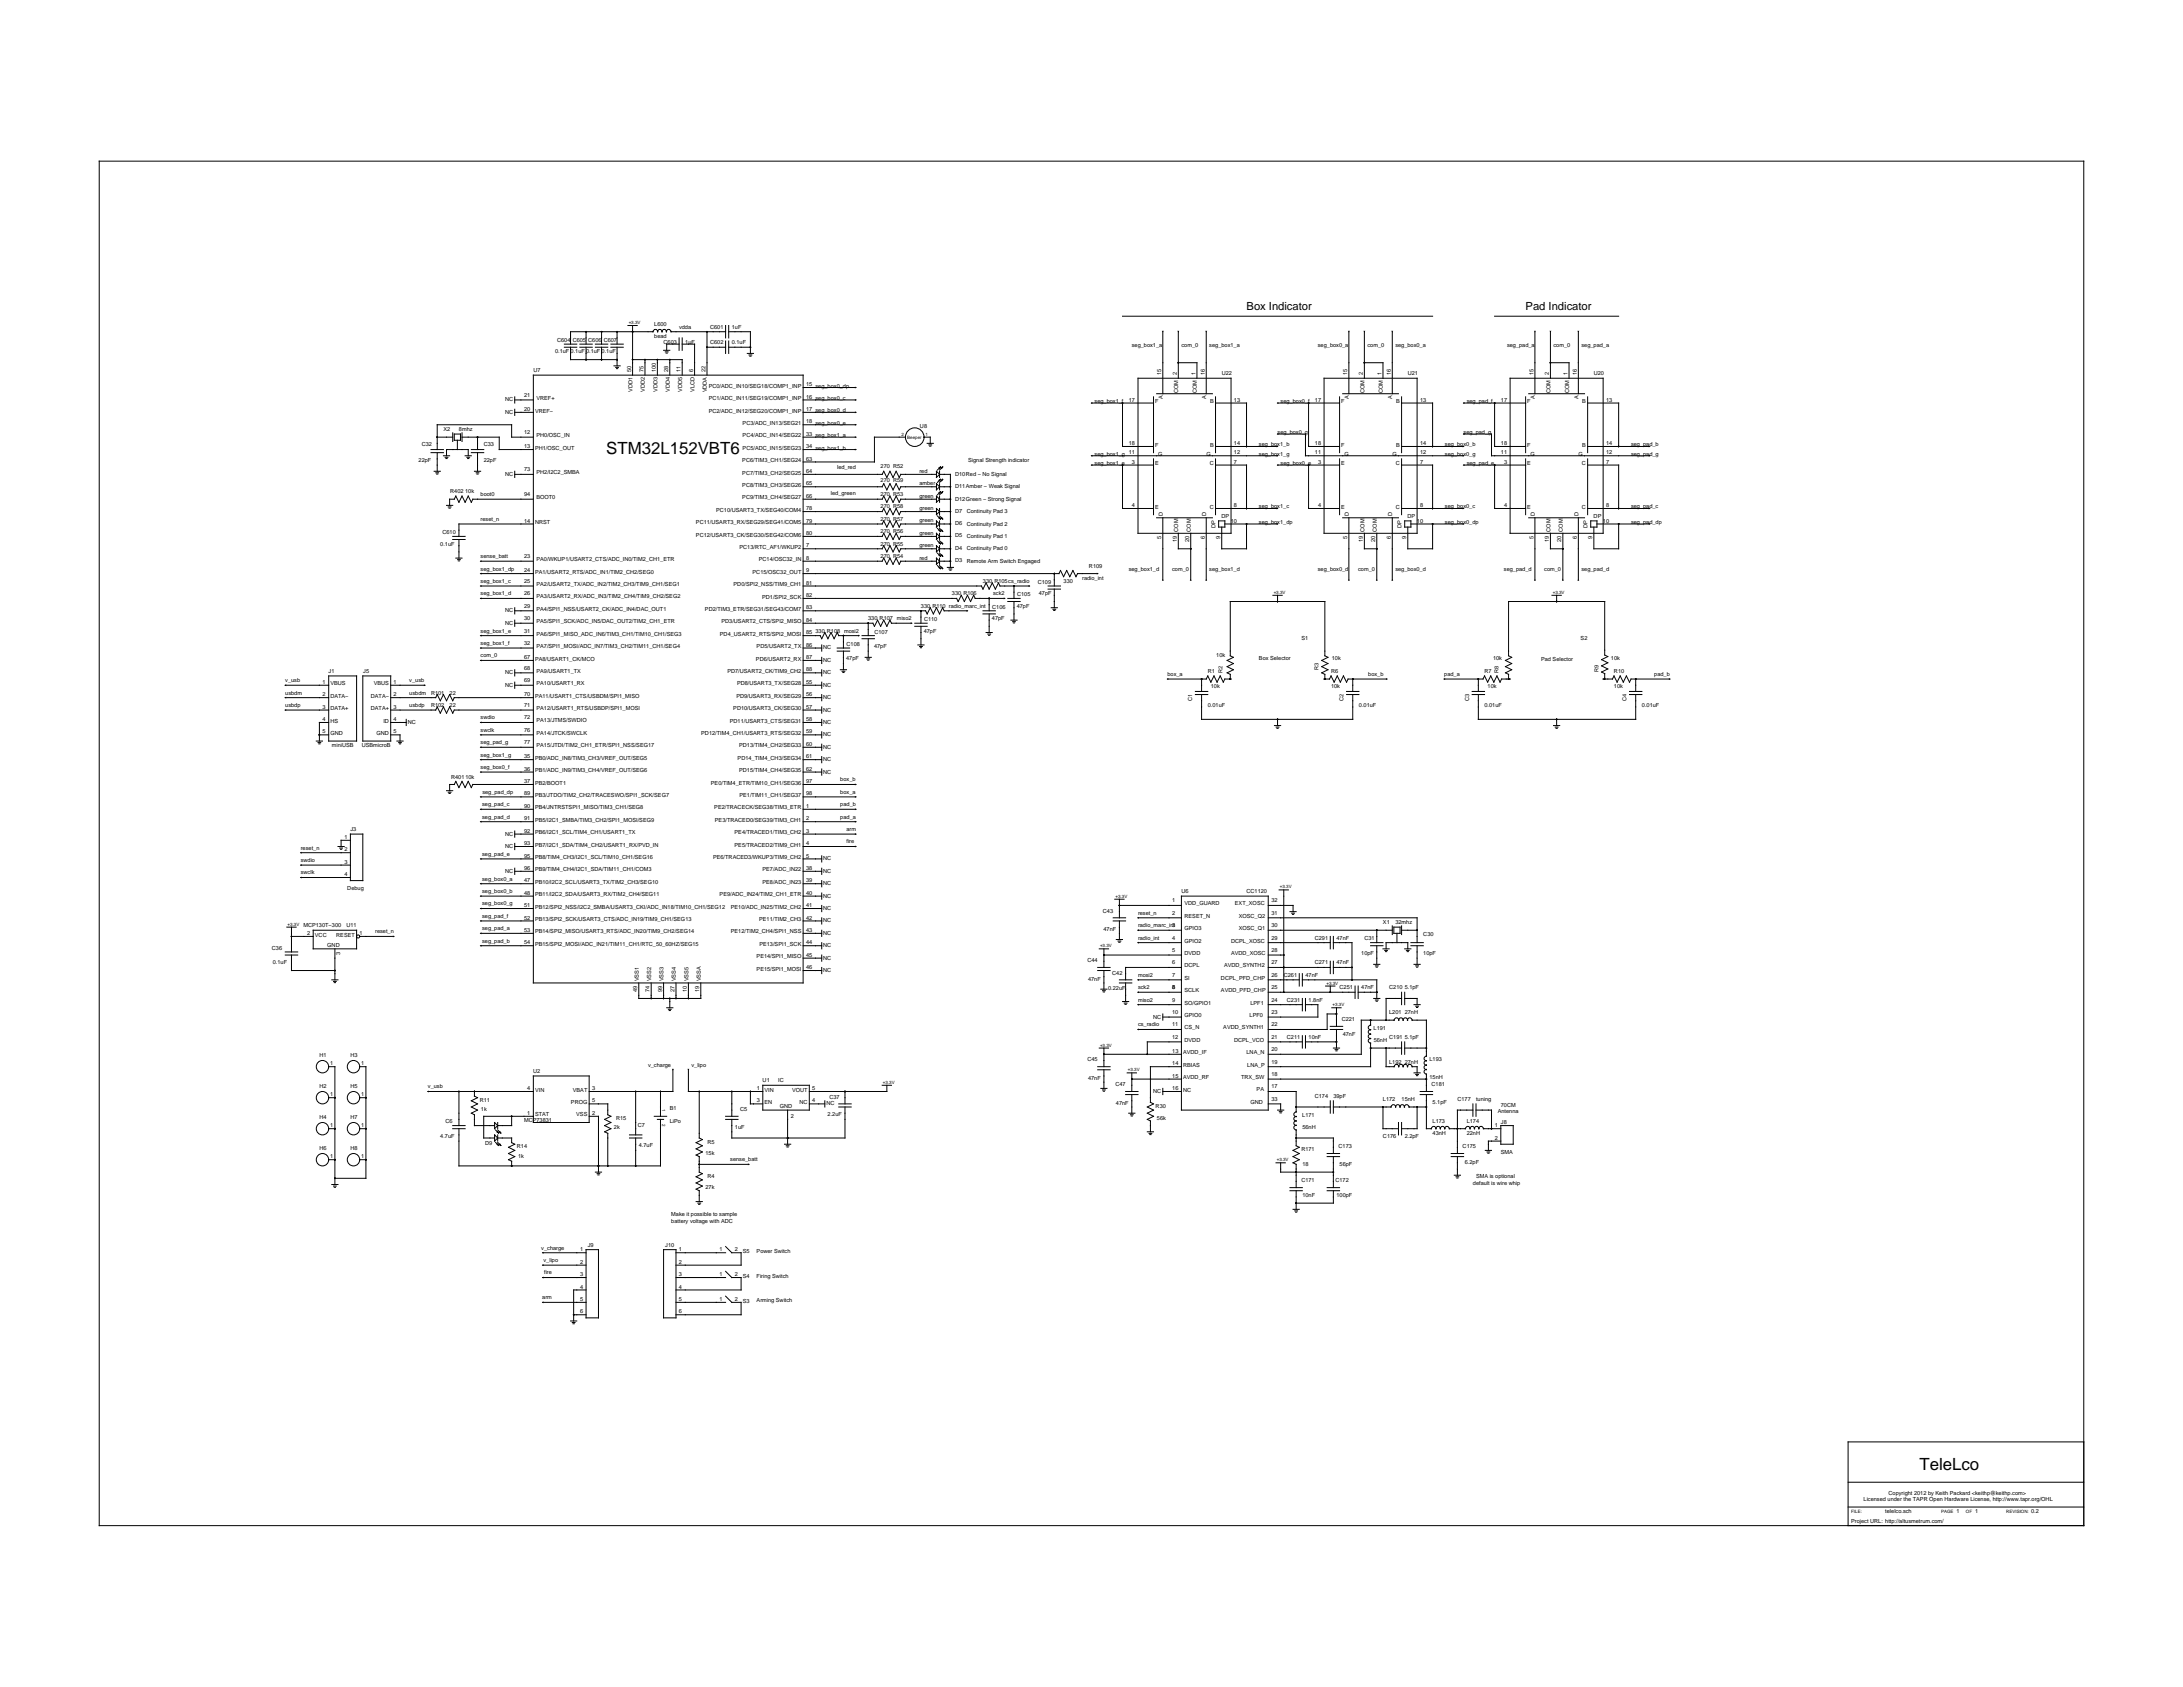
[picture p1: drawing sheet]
<svg xmlns="http://www.w3.org/2000/svg" width="279mm" height="216mm" viewBox="0 0 279 216" stroke-linecap="round" stroke-linejoin="round" font-family="sans-serif">
<defs><g id="words">
<g font-size="2.1">
<text x="77.6" y="58.1">STM32L152VBT6</text>
<text x="245.7" y="188.1">TeleLco</text>
</g>
<g font-size="1.4">
<text x="159.5" y="39.7">Box Indicator</text>
<text x="195.3" y="39.7">Pad Indicator</text>
</g>
<g font-size=".7">
<text x="83.7" y="41.7">L600</text>
<text x="68.3" y="47.6">U7</text>
<text x="71" y="45.2">0.1uF 0.1uF 0.1uF 0.1uF</text>
<text x="71.3" y="43.8">C604 C605 C606 C607</text>
<text x="80.8" y="47.6" transform="rotate(-90 80.8 47.6)">50</text>
<text x="82.4" y="47.6" transform="rotate(-90 82.4 47.6)">75</text>
<text x="83.7" y="43.2">bead</text>
<text x="83.9" y="47.6" transform="rotate(-90 83.9 47.6)">100</text>
<text x="84.9" y="44">C603</text>
<text x="85.5" y="47.6" transform="rotate(-90 85.5 47.6)">28</text>
<text x="86.9" y="42.1">vdda</text>
<text x="87.1" y="47.6" transform="rotate(-90 87.1 47.6)">11</text>
<text x="87.7" y="44">1uF</text>
<text x="88.7" y="47.6" transform="rotate(-90 88.7 47.6)">6</text>
<text x="90.3" y="47.6" transform="rotate(-90 90.3 47.6)">22</text>
<text x="90.9" y="42.1">C601</text>
<text x="90.9" y="44">C602</text>
<text x="93.7" y="42.1">1uF</text>
<text x="93.7" y="44">0.1uF</text>
<text x="144.9" y="44.4">seg_box1_a</text>
<text x="151.2" y="44.4">com_0</text>
<text x="154.8" y="44.4">seg_box1_a</text>
<text x="168.7" y="44.4">seg_box0_a</text>
<text x="175" y="44.4">com_0</text>
<text x="178.6" y="44.4">seg_box0_a</text>
<text x="192.9" y="44.4">seg_pad_a</text>
<text x="198.8" y="44.4">com_0</text>
<text x="202.4" y="44.4">seg_pad_a</text>
<text x="64.6" y="51.4">NC</text>
<text x="64.6" y="53">NC</text>
<text x="67.1" y="50.8">21</text>
<text x="67.1" y="52.6">20</text>
<text x="68.5" y="52.8">VREF−</text>
<text x="68.7" y="51.2">VREF+</text>
<text x="81" y="50.1" transform="rotate(-90 81 50.1)">VDD1</text>
<text x="82.6" y="50.1" transform="rotate(-90 82.6 50.1)">VDD2</text>
<text x="84.1" y="50.1" transform="rotate(-90 84.1 50.1)">VDD3</text>
<text x="85.7" y="50.1" transform="rotate(-90 85.7 50.1)">VDD4</text>
<text x="87.3" y="50.1" transform="rotate(-90 87.3 50.1)">VDD5</text>
<text x="88.9" y="50.1" transform="rotate(-90 88.9 50.1)">VLCD</text>
<text x="90.5" y="50.2" transform="rotate(-90 90.5 50.2)">VDDA</text>
<text x="90.7" y="49.6">PC0/ADC_IN10/SEG18/COMP1_INP</text>
<text x="90.7" y="52.8">PC2/ADC_IN12/SEG20/COMP1_INP</text>
<text x="90.7" y="51.2">PC1/ADC_IN11/SEG19/COMP1_INP</text>
<text x="103.2" y="49.4">15 seg_box0_dp</text>
<text x="103.2" y="52.6">17 seg_box0_d</text>
<text x="103.2" y="51">16 seg_box0_c</text>
<text x="140.1" y="51.6">seg_box1_f</text>
<text x="144.5" y="51.4">17</text>
<text x="147.9" y="51.6">F</text>
<text x="148.6" y="48" transform="rotate(-90 148.6 48)">15</text>
<text x="148.8" y="51.1" transform="rotate(-90 148.8 51.1)">A</text>
<text x="150.6" y="48" transform="rotate(-90 150.6 48)">2</text>
<text x="150.8" y="50.3" transform="rotate(-90 150.8 50.3)">COM</text>
<text x="153" y="48" transform="rotate(-90 153 48)">1</text>
<text x="153.2" y="50.3" transform="rotate(-90 153.2 50.3)">COM</text>
<text x="154.2" y="48" transform="rotate(-90 154.2 48)">16</text>
<text x="154.4" y="51.1" transform="rotate(-90 154.4 51.1)">A</text>
<text x="154.9" y="51.6">B</text>
<text x="156.4" y="48">U22</text>
<text x="157.9" y="51.4">13</text>
<text x="163.9" y="51.6">seg_box0_f</text>
<text x="168.3" y="51.4">17</text>
<text x="171.7" y="51.6">F</text>
<text x="172.4" y="48" transform="rotate(-90 172.4 48)">15</text>
<text x="172.6" y="51.1" transform="rotate(-90 172.6 51.1)">A</text>
<text x="174.4" y="48" transform="rotate(-90 174.4 48)">2</text>
<text x="174.6" y="50.3" transform="rotate(-90 174.6 50.3)">COM</text>
<text x="176.8" y="48" transform="rotate(-90 176.8 48)">1</text>
<text x="177" y="50.3" transform="rotate(-90 177 50.3)">COM</text>
<text x="178" y="48" transform="rotate(-90 178 48)">16</text>
<text x="178.2" y="51.1" transform="rotate(-90 178.2 51.1)">A</text>
<text x="178.7" y="51.6">B</text>
<text x="180.2" y="48">U21</text>
<text x="181.7" y="51.4">13</text>
<text x="187.7" y="51.6">seg_pad_f</text>
<text x="192.1" y="51.4">17</text>
<text x="195.5" y="51.6">F</text>
<text x="196.3" y="48" transform="rotate(-90 196.3 48)">15</text>
<text x="196.5" y="51.1" transform="rotate(-90 196.5 51.1)">A</text>
<text x="198.2" y="48" transform="rotate(-90 198.2 48)">2</text>
<text x="198.4" y="50.3" transform="rotate(-90 198.4 50.3)">COM</text>
<text x="200.6" y="48" transform="rotate(-90 200.6 48)">1</text>
<text x="200.8" y="50.3" transform="rotate(-90 200.8 50.3)">COM</text>
<text x="201.8" y="48" transform="rotate(-90 201.8 48)">16</text>
<text x="202" y="51.1" transform="rotate(-90 202 51.1)">A</text>
<text x="202.5" y="51.6">B</text>
<text x="204" y="48">U20</text>
<text x="205.6" y="51.4">13</text>
<text x="53.6" y="59.1">22pF</text>
<text x="54" y="57.1">C32</text>
<text x="56.8" y="55.2">X2</text>
<text x="58.7" y="55.2">8mhz</text>
<text x="61.9" y="57.1">C33</text>
<text x="61.9" y="59.1">22pF</text>
<text x="67.1" y="55.5">12</text>
<text x="67.1" y="57.4">13</text>
<text x="68.5" y="57.6">PH1/OSC_OUT</text>
<text x="68.7" y="55.9">PH0/OSC_IN</text>
<text x="95" y="59.1">PC6/TIM3_CH1/SEG24</text>
<text x="95" y="54.4">PC3/ADC_IN13/SEG21</text>
<text x="95" y="56">PC4/ADC_IN14/SEG22</text>
<text x="95" y="57.6">PC5/ADC_IN15/SEG23</text>
<text x="103.2" y="54.2">18 seg_box0_e</text>
<text x="103.2" y="55.8">33 seg_box1_a</text>
<text x="103.2" y="57.4">34 seg_box1_b</text>
<text x="103.2" y="58.9">63</text>
<text x="112.7" y="59.9">270 R52</text>
<text x="117.7" y="54.8">U8</text>
<text x="123.9" y="59.1">Signal Strength indicator</text>
<text x="140.1" y="58.3">seg_box1_g 11</text>
<text x="140.1" y="59.5">seg_box1_e</text>
<text x="144.5" y="57">18</text>
<text x="144.9" y="59.3">3</text>
<text x="147.9" y="57.2">F</text>
<text x="147.9" y="59.5">E</text>
<text x="148.3" y="58.3">G</text>
<text x="154.4" y="58.3">G</text>
<text x="154.8" y="59.5">C</text>
<text x="154.9" y="57.2">B</text>
<text x="157.9" y="58.1">12</text>
<text x="157.9" y="59.3">7</text>
<text x="157.9" y="57">14</text>
<text x="161.1" y="57.1">seg_box1_b</text>
<text x="161.1" y="58.3">seg_box1_g</text>
<text x="163.5" y="55.5">seg_box0_g</text>
<text x="163.9" y="59.5">seg_box0_e</text>
<text x="168.3" y="58.1">11</text>
<text x="168.3" y="57">18</text>
<text x="168.7" y="59.3">3</text>
<text x="171.7" y="57.2">F</text>
<text x="171.7" y="59.5">E</text>
<text x="172.1" y="58.3">G</text>
<text x="178.2" y="58.3">G</text>
<text x="178.7" y="59.5">C</text>
<text x="178.7" y="57.2">B</text>
<text x="181.7" y="58.1">12</text>
<text x="181.7" y="59.3">7</text>
<text x="181.7" y="57">14</text>
<text x="184.9" y="58.3">seg_box0_g</text>
<text x="184.9" y="57.1">seg_box0_b</text>
<text x="187.3" y="55.5">seg_pad_g</text>
<text x="187.7" y="59.5">seg_pad_e</text>
<text x="192.1" y="57">18</text>
<text x="192.1" y="58.1">11</text>
<text x="192.5" y="59.3">3</text>
<text x="195.5" y="57.2">F</text>
<text x="195.5" y="59.5">E</text>
<text x="195.9" y="58.3">G</text>
<text x="202" y="58.3">G</text>
<text x="202.5" y="59.5">C</text>
<text x="202.5" y="57.2">B</text>
<text x="205.6" y="58.1">12</text>
<text x="205.6" y="59.3">7</text>
<text x="205.6" y="57">14</text>
<text x="208.8" y="58.3">seg_pad_g</text>
<text x="208.8" y="57.1">seg_pad_b</text>
<text x="57.6" y="63.1">R402</text>
<text x="59.5" y="63.1">10k</text>
<text x="61.5" y="63.5">boot0</text>
<text x="64.6" y="60.9">NC</text>
<text x="67.1" y="60.3">73</text>
<text x="67.1" y="63.5">94</text>
<text x="68.7" y="60.7">PH2/I2C2_SMBA</text>
<text x="68.7" y="63.9">BOOT0</text>
<text x="91.7" y="65.5">PC10/USART3_TX/SEG40/COM4</text>
<text x="95" y="60.7">PC7/TIM3_CH2/SEG25</text>
<text x="95" y="62.3">PC8/TIM3_CH3/SEG26</text>
<text x="95" y="63.9">PC9/TIM3_CH4/SEG27</text>
<text x="103.2" y="60.5">64</text>
<text x="103.2" y="62.1">65</text>
<text x="103.2" y="63.7">66</text>
<text x="103.2" y="65.3">78</text>
<text x="106.4" y="63.4">led_green</text>
<text x="107.1" y="60">led_red</text>
<text x="112.7" y="63.5">270 R53</text>
<text x="112.7" y="65.1">270 R58</text>
<text x="112.7" y="61.7">270 R59</text>
<text x="117.7" y="65.3">green</text>
<text x="117.7" y="60.5">red</text>
<text x="117.7" y="62.1">amber</text>
<text x="117.7" y="63.7">green</text>
<text x="122.2" y="65.6">D7</text>
<text x="122.2" y="60.9">D10Red − No Signal</text>
<text x="122.2" y="62.5">D11Amber − Weak Signal</text>
<text x="122.2" y="64.1">D12Green − Strong Signal</text>
<text x="123.7" y="65.7">Continuity Pad 3</text>
<text x="144.9" y="64.9">4</text>
<text x="147.9" y="65.1">E</text>
<text x="154.8" y="65.1">C</text>
<text x="157.9" y="64.9">8</text>
<text x="161.1" y="65.1">seg_box1_c</text>
<text x="168.7" y="64.9">4</text>
<text x="171.7" y="65.1">E</text>
<text x="178.7" y="65.1">C</text>
<text x="181.7" y="64.9">8</text>
<text x="184.9" y="65.1">seg_box0_c</text>
<text x="192.5" y="64.9">4</text>
<text x="195.5" y="65.1">E</text>
<text x="202.5" y="65.1">C</text>
<text x="205.6" y="64.9">8</text>
<text x="208.8" y="65.1">seg_pad_c</text>
<text x="56.4" y="69.8">0.1uF</text>
<text x="56.6" y="68.4">C610</text>
<text x="61.5" y="66.7">reset_n</text>
<text x="61.5" y="71.4">sense_batt</text>
<text x="67.1" y="71.4">23</text>
<text x="67.1" y="66.9">14</text>
<text x="68.5" y="67.1">NRST</text>
<text x="68.7" y="71.8">PA0/WKUP1/USART2_CTS/ADC_IN0/TIM2_CH1_ETR</text>
<text x="89.1" y="67.1">PC11/USART3_RX/SEG29/SEG41/COM5</text>
<text x="89.1" y="68.7">PC12/USART3_CK/SEG30/SEG42/COM6</text>
<text x="94.6" y="70.3">PC13/RTC_AF1/WKUP2</text>
<text x="97.1" y="71.8">PC14/OSC32_IN</text>
<text x="103.2" y="70.1">7</text>
<text x="103.2" y="71.6">8</text>
<text x="103.2" y="66.9">79</text>
<text x="103.2" y="68.5">80</text>
<text x="112.7" y="71.4">270 R54</text>
<text x="112.7" y="69.8">270 R55</text>
<text x="112.7" y="68.2">270 R56</text>
<text x="112.7" y="66.7">270 R57</text>
<text x="117.7" y="71.6">red</text>
<text x="117.7" y="70">green</text>
<text x="117.7" y="68.4">green</text>
<text x="117.7" y="66.9">green</text>
<text x="122.2" y="71.9">D3</text>
<text x="122.2" y="70.4">D4</text>
<text x="122.2" y="68.8">D5</text>
<text x="122.2" y="67.2">D6</text>
<text x="123.7" y="70.4">Continuity Pad 0</text>
<text x="123.7" y="68.8">Continuity Pad 1</text>
<text x="123.7" y="67.3">Continuity Pad 2</text>
<text x="148.6" y="69" transform="rotate(-90 148.6 69)">5</text>
<text x="148.8" y="66" transform="rotate(-90 148.8 66)">D</text>
<text x="150.6" y="69.4" transform="rotate(-90 150.6 69.4)">19</text>
<text x="150.8" y="68" transform="rotate(-90 150.8 68)">COM</text>
<text x="152.2" y="69.4" transform="rotate(-90 152.2 69.4)">20</text>
<text x="152.4" y="68" transform="rotate(-90 152.4 68)">COM</text>
<text x="154.2" y="69" transform="rotate(-90 154.2 69)">6</text>
<text x="154.4" y="66" transform="rotate(-90 154.4 66)">D</text>
<text x="155.6" y="67.6" transform="rotate(-90 155.6 67.6)">DP</text>
<text x="156.2" y="69" transform="rotate(-90 156.2 69)">9</text>
<text x="156.3" y="66.3">DP</text>
<text x="157.5" y="66.9">10</text>
<text x="161.1" y="67.1">seg_box1_dp</text>
<text x="172.4" y="69" transform="rotate(-90 172.4 69)">5</text>
<text x="172.6" y="66" transform="rotate(-90 172.6 66)">D</text>
<text x="174.4" y="69.4" transform="rotate(-90 174.4 69.4)">19</text>
<text x="174.6" y="68" transform="rotate(-90 174.6 68)">COM</text>
<text x="176" y="69.4" transform="rotate(-90 176 69.4)">20</text>
<text x="176.2" y="68" transform="rotate(-90 176.2 68)">COM</text>
<text x="178" y="69" transform="rotate(-90 178 69)">6</text>
<text x="178.2" y="66" transform="rotate(-90 178.2 66)">D</text>
<text x="179.4" y="67.6" transform="rotate(-90 179.4 67.6)">DP</text>
<text x="180" y="69" transform="rotate(-90 180 69)">9</text>
<text x="180.2" y="66.3">DP</text>
<text x="181.4" y="66.9">10</text>
<text x="184.9" y="67.1">seg_box0_dp</text>
<text x="196.3" y="69" transform="rotate(-90 196.3 69)">5</text>
<text x="196.5" y="66" transform="rotate(-90 196.5 66)">D</text>
<text x="198.2" y="69.4" transform="rotate(-90 198.2 69.4)">19</text>
<text x="198.4" y="68" transform="rotate(-90 198.4 68)">COM</text>
<text x="199.8" y="69.4" transform="rotate(-90 199.8 69.4)">20</text>
<text x="200" y="68" transform="rotate(-90 200 68)">COM</text>
<text x="201.8" y="69" transform="rotate(-90 201.8 69)">6</text>
<text x="202" y="66" transform="rotate(-90 202 66)">D</text>
<text x="203.2" y="67.6" transform="rotate(-90 203.2 67.6)">DP</text>
<text x="203.8" y="69" transform="rotate(-90 203.8 69)">9</text>
<text x="204" y="66.3">DP</text>
<text x="205.2" y="66.9">10</text>
<text x="208.8" y="67.1">seg_pad_dp</text>
<text x="61.5" y="73">seg_box1_dp</text>
<text x="61.5" y="74.6">seg_box1_c</text>
<text x="61.5" y="76.2">seg_box1_d</text>
<text x="67.1" y="74.6">25</text>
<text x="67.1" y="76.2">26</text>
<text x="67.1" y="77.8">29</text>
<text x="67.1" y="73.2">24</text>
<text x="68.5" y="73.4">PA1/USART2_RTS/ADC_IN1/TIM2_CH2/SEG0</text>
<text x="68.7" y="75">PA2/USART2_TX/ADC_IN2/TIM2_CH3/TIM9_CH1/SEG1</text>
<text x="68.7" y="76.6">PA3/USART2_RX/ADC_IN3/TIM2_CH4/TIM9_CH2/SEG2</text>
<text x="93.9" y="75">PD0/SPI2_NSS/TIM9_CH1</text>
<text x="96.3" y="73.4">PC15/OSC32_OUT</text>
<text x="97.6" y="76.6">PD1/SPI2_SCK</text>
<text x="103.2" y="73.2">9</text>
<text x="103.2" y="76.4">82</text>
<text x="103.2" y="74.8">81</text>
<text x="103.2" y="78">83</text>
<text x="117.9" y="77.8">330 R110 radio_marc_int</text>
<text x="121.8" y="76.2">330 R106</text>
<text x="123.7" y="72">Remote Arm Switch Engaged</text>
<text x="125.8" y="74.6">330 R105cs_radio</text>
<text x="127" y="77.9">C106</text>
<text x="127.1" y="76.2">sck2</text>
<text x="130.1" y="77.8">47pF</text>
<text x="130.2" y="76.3">C105</text>
<text x="132.8" y="74.7">C109</text>
<text x="133" y="76.2">47pF</text>
<text x="136.1" y="74.6">330</text>
<text x="138.5" y="74.2">radio_int</text>
<text x="139.4" y="72.7">R109</text>
<text x="144.5" y="73">seg_box1_d</text>
<text x="150" y="73">com_0</text>
<text x="154.8" y="73">seg_box1_d</text>
<text x="168.7" y="73">seg_box0_d</text>
<text x="173.8" y="73">com_0</text>
<text x="178.6" y="73">seg_box0_d</text>
<text x="192.5" y="73">seg_pad_d</text>
<text x="197.6" y="73">com_0</text>
<text x="202.4" y="73">seg_pad_d</text>
<text x="61.5" y="82.5">seg_box1_f</text>
<text x="61.5" y="80.9">seg_box1_e</text>
<text x="64.6" y="78.4">NC</text>
<text x="64.6" y="79.9">NC</text>
<text x="67.1" y="82.5">32</text>
<text x="67.1" y="80.9">31</text>
<text x="67.1" y="79.4">30</text>
<text x="68.7" y="78.2">PA4/SPI1_NSS/USART2_CK/ADC_IN4/DAC_OUT1</text>
<text x="68.7" y="82.9">PA7/SPI1_MOSI/ADC_IN7/TIM3_CH2/TIM11_CH1/SEG4</text>
<text x="68.7" y="81.3">PA6/SPI1_MISO_ADC_IN6/TIM3_CH1/TIM10_CH1/SEG3</text>
<text x="68.7" y="79.8">PA5/SPI1_SCK/ADC_IN5/DAC_OUT2/TIM2_CH1_ETR</text>
<text x="90.2" y="78.2">PD2/TIM3_ETR/SEG31/SEG43/COM7</text>
<text x="92.1" y="81.4">PD4_USART2_RTS/SPI2_MOSI</text>
<text x="92.3" y="79.8">PD3/USART2_CTS/SPI2_MISO</text>
<text x="96.8" y="83">PD5/USART2_TX</text>
<text x="103.2" y="81.2">85</text>
<text x="103.2" y="82.8">86</text>
<text x="103.2" y="79.6">84</text>
<text x="104.4" y="80.9">330 R108 mosi2</text>
<text x="105.4" y="83.1">NC</text>
<text x="108.3" y="82.7">C108</text>
<text x="111.1" y="79.4">330 R107 miso2</text>
<text x="111.9" y="82.9">47pF</text>
<text x="111.9" y="81.1">C107</text>
<text x="118.2" y="80.9">47pF</text>
<text x="118.3" y="79.5">C110</text>
<text x="127" y="79.4">47pF</text>
<text x="166.6" y="81.9">S1</text>
<text x="202.3" y="81.8">S2</text>
<text x="36.5" y="87.3">v_usb</text>
<text x="36.5" y="88.9">usbdm</text>
<text x="41.3" y="87.5">1</text>
<text x="41.3" y="89.1">2</text>
<text x="42" y="86.1">J1</text>
<text x="42.3" y="87.7">VBUS</text>
<text x="42.3" y="89.3">DATA−</text>
<text x="46.5" y="86.1">J5</text>
<text x="47.5" y="89.3">DATA−</text>
<text x="47.8" y="87.7">VBUS</text>
<text x="50.4" y="87.5">1</text>
<text x="50.4" y="89.1">2</text>
<text x="52.4" y="87.3">v_usb</text>
<text x="52.4" y="88.9">usbdm</text>
<text x="55.2" y="88.9">R101</text>
<text x="57.5" y="88.9">22</text>
<text x="61.5" y="84.1">com_0</text>
<text x="64.6" y="86.3">NC</text>
<text x="64.6" y="87.9">NC</text>
<text x="67.1" y="85.7">68</text>
<text x="67.1" y="87.3">69</text>
<text x="67.1" y="89.1">70</text>
<text x="67.1" y="84.3">67</text>
<text x="68.5" y="89.3">PA11/USART1_CTS/USBDM/SPI1_MISO</text>
<text x="68.5" y="84.5">PA8/USART1_CK/MCO</text>
<text x="68.7" y="86.1">PA9/USART1_TX</text>
<text x="68.7" y="87.7">PA10/USART1_RX</text>
<text x="93.1" y="86.1">PD7/USART2_CK/TIM9_CH2</text>
<text x="94.3" y="89.3">PD9/USART3_RX/SEG29</text>
<text x="94.3" y="87.7">PD8/USART3_TX/SEG28</text>
<text x="96.8" y="84.5">PD6/USART2_RX</text>
<text x="103.2" y="89.1">56</text>
<text x="103.2" y="87.5">55</text>
<text x="103.2" y="85.9">88</text>
<text x="103.2" y="84.3">87</text>
<text x="105.4" y="84.7">NC</text>
<text x="105.4" y="86.3">NC</text>
<text x="105.4" y="87.9">NC</text>
<text x="105.4" y="89.5">NC</text>
<text x="108.3" y="84.5">47pF</text>
<text x="149.4" y="86.5">box_a</text>
<text x="152.6" y="89.7" transform="rotate(-90 152.6 89.7)">C1</text>
<text x="154.6" y="86.1">R1</text>
<text x="155" y="88.1">10k</text>
<text x="155.7" y="84.1">10k</text>
<text x="156.5" y="86.1" transform="rotate(-90 156.5 86.1)">R2</text>
<text x="161.1" y="84.4">Box Selector</text>
<text x="168.8" y="85.7" transform="rotate(-90 168.8 85.7)">R3</text>
<text x="170.4" y="86.1">R6</text>
<text x="170.4" y="88.1">10k</text>
<text x="170.5" y="84.5">10k</text>
<text x="171.9" y="89.7" transform="rotate(-90 171.9 89.7)">C2</text>
<text x="175.1" y="86.5">box_b</text>
<text x="184.8" y="86.5">pad_a</text>
<text x="188" y="89.7" transform="rotate(-90 188 89.7)">C3</text>
<text x="190" y="86.1">R7</text>
<text x="190.4" y="88.1">10k</text>
<text x="191.1" y="84.5">10k</text>
<text x="191.8" y="86.1" transform="rotate(-90 191.8 86.1)">R8</text>
<text x="197.2" y="84.6">Pad Selector</text>
<text x="204.6" y="86" transform="rotate(-90 204.6 86)">R9</text>
<text x="206.2" y="84.4">10k</text>
<text x="206.6" y="86.1">R10</text>
<text x="206.6" y="88.1">10k</text>
<text x="208.2" y="89.7" transform="rotate(-90 208.2 89.7)">C4</text>
<text x="211.7" y="86.5">pad_b</text>
<text x="36.5" y="90.5">usbdp</text>
<text x="41.3" y="90.7">3</text>
<text x="41.3" y="92.3">4</text>
<text x="41.3" y="93.9">5</text>
<text x="42.3" y="90.9">DATA+</text>
<text x="42.3" y="92.5">HS</text>
<text x="42.3" y="94.1">GND</text>
<text x="42.5" y="95.6">miniUSB</text>
<text x="46.3" y="95.6">USBmicroB</text>
<text x="47.5" y="90.9">DATA+</text>
<text x="48.2" y="94.1">GND</text>
<text x="49.1" y="92.5">ID</text>
<text x="50.4" y="92.3">4</text>
<text x="50.4" y="93.9">5</text>
<text x="50.4" y="90.7">3</text>
<text x="52.2" y="92.6">NC</text>
<text x="52.4" y="90.5">usbdp</text>
<text x="55.2" y="90.5">R102</text>
<text x="57.5" y="90.5">22</text>
<text x="61.5" y="92.1">swdio</text>
<text x="61.5" y="93.6">swclk</text>
<text x="61.5" y="95.2">seg_pad_g</text>
<text x="67.1" y="90.5">71</text>
<text x="67.1" y="92.1">72</text>
<text x="67.1" y="95.2">77</text>
<text x="67.1" y="93.6">76</text>
<text x="68.7" y="90.9">PA12/USART1_RTS/USBDP/SPI1_MOSI</text>
<text x="68.7" y="92.5">PA13/JTMS/SWDIO</text>
<text x="68.7" y="95.6">PA15/JTDI/TIM2_CH1_ETR/SPI1_NSS/SEG17</text>
<text x="68.7" y="94">PA14/JTCK/SWCLK</text>
<text x="89.8" y="94.1">PD12/TIM4_CH1/USART3_RTS/SEG32</text>
<text x="93.4" y="92.5">PD11/USART3_CTS/SEG31</text>
<text x="93.9" y="90.9">PD10/USART3_CK/SEG30</text>
<text x="94.6" y="95.7">PD13/TIM4_CH2/SEG33</text>
<text x="103.2" y="95.5">60</text>
<text x="103.2" y="90.7">57</text>
<text x="103.2" y="92.3">58</text>
<text x="103.2" y="93.9">59</text>
<text x="105.4" y="91.1">NC</text>
<text x="105.4" y="92.6">NC</text>
<text x="105.4" y="94.2">NC</text>
<text x="105.4" y="95.8">NC</text>
<text x="154.6" y="90.5">0.01uF</text>
<text x="173.9" y="90.5">0.01uF</text>
<text x="190" y="90.5">0.01uF</text>
<text x="210.1" y="90.5">0.01uF</text>
<text x="57.7" y="99.7">R40110k</text>
<text x="61.5" y="96.8">seg_box1_g</text>
<text x="61.5" y="98.4">seg_box0_f</text>
<text x="61.7" y="101.6">seg_pad_dp</text>
<text x="67.1" y="97">35</text>
<text x="67.1" y="98.6">36</text>
<text x="67.1" y="100.2">37</text>
<text x="67.1" y="101.8">89</text>
<text x="68.5" y="97.2">PB0/ADC_IN8/TIM3_CH3/VREF_OUT/SEG5</text>
<text x="68.5" y="98.8">PB1/ADC_IN9/TIM3_CH4/VREF_OUT/SEG6</text>
<text x="68.5" y="100.4">PB2/BOOT1</text>
<text x="91" y="100.4">PE0/TIM4_ETR/TIM10_CH1/SEG36</text>
<text x="94.4" y="97.2">PD14_TIM4_CH3/SEG34</text>
<text x="94.6" y="98.8">PD15/TIM4_CH4/SEG35</text>
<text x="103.2" y="97">61</text>
<text x="103.2" y="98.6">62</text>
<text x="103.2" y="100.2">97</text>
<text x="103.2" y="101.8">98</text>
<text x="105.4" y="97.4">NC</text>
<text x="105.4" y="99">NC</text>
<text x="107.6" y="100">box_b</text>
<text x="107.6" y="101.6">box_a</text>
<text x="44.1" y="107.4">1</text>
<text x="44.8" y="106.3">J3</text>
<text x="61.7" y="103.2">seg_pad_c</text>
<text x="61.7" y="104.8">seg_pad_d</text>
<text x="64.6" y="106.9">NC</text>
<text x="67.1" y="103.4">90</text>
<text x="67.1" y="106.6">92</text>
<text x="67.1" y="105">91</text>
<text x="68.5" y="102">PB3/JTDO/TIM2_CH2/TRACESWO/SPI1_SCK/SEG7</text>
<text x="68.5" y="103.6">PB4/JNTRSTSPI1_MISO/TIM3_CH1/SEG8</text>
<text x="68.5" y="106.8">PB6/I2C1_SCL/TIM4_CH1/USART1_TX</text>
<text x="68.5" y="105.2">PB5/I2C1_SMBA/TIM3_CH2/SPI1_MOSI/SEG9</text>
<text x="91.4" y="103.6">PE2/TRACECK/SEG38/TIM3_ETR</text>
<text x="91.5" y="105.2">PE3/TRACED0/SEG39/TIM3_CH1</text>
<text x="94" y="106.8">PE4/TRACED1/TIM3_CH2</text>
<text x="94.6" y="102">PE1/TIM11_CH1/SEG37</text>
<text x="103.2" y="106.6">3</text>
<text x="103.2" y="105">2</text>
<text x="103.2" y="103.4">1</text>
<text x="107.6" y="103.2">pad_b</text>
<text x="107.6" y="104.8">pad_a</text>
<text x="108.3" y="106.3">arm</text>
<text x="108.3" y="107.9">fire</text>
<text x="38.5" y="108.7">reset_n</text>
<text x="38.5" y="110.3">swdio</text>
<text x="38.5" y="111.9">swclk</text>
<text x="44.1" y="108.9">2</text>
<text x="44.1" y="110.5">3</text>
<text x="44.1" y="112.1">4</text>
<text x="44.5" y="113.9">Debug</text>
<text x="61.7" y="112.7">seg_box0_a</text>
<text x="61.7" y="109.5">seg_pad_e</text>
<text x="64.6" y="108.5">NC</text>
<text x="64.6" y="111.7">NC</text>
<text x="67.1" y="112.9">47</text>
<text x="67.1" y="108.2">93</text>
<text x="67.1" y="109.7">95</text>
<text x="67.1" y="111.3">96</text>
<text x="68.5" y="113.1">PB10/I2C2_SCL/USART3_TX/TIM2_CH3/SEG10</text>
<text x="68.5" y="108.4">PB7/I2C1_SDA/TIM4_CH2/USART1_RX/PVD_IN</text>
<text x="68.5" y="109.9">PB8/TIM4_CH3/I2C1_SCL/TIM10_CH1/SEG16</text>
<text x="68.5" y="111.5">PB9/TIM4_CH4/I2C1_SDA/TIM11_CH1/COM3</text>
<text x="91.3" y="109.9">PE6/TRACED3/WKUP3/TIM9_CH2</text>
<text x="94" y="108.4">PE5/TRACED2/TIM9_CH1</text>
<text x="97.6" y="113.1">PE8/ADC_IN23</text>
<text x="97.6" y="111.5">PE7/ADC_IN22</text>
<text x="103.2" y="108.2">4</text>
<text x="103.2" y="109.7">5</text>
<text x="103.2" y="112.9">39</text>
<text x="103.2" y="111.3">38</text>
<text x="105.4" y="110.1">NC</text>
<text x="105.4" y="111.7">NC</text>
<text x="105.4" y="113.3">NC</text>
<text x="38.8" y="118.7">MCP130T−300</text>
<text x="39.3" y="119.7">2</text>
<text x="40.3" y="119.9">VCC</text>
<text x="43" y="119.9">RESET</text>
<text x="44.3" y="118.7">U11</text>
<text x="46" y="119.7">1</text>
<text x="48" y="119.4">reset_n</text>
<text x="61.7" y="114.3">seg_box0_b</text>
<text x="61.7" y="115.9">seg_box0_g</text>
<text x="61.7" y="117.5">seg_pad_f</text>
<text x="61.7" y="119">seg_pad_a</text>
<text x="67.1" y="114.5">48</text>
<text x="67.1" y="119.3">53</text>
<text x="67.1" y="117.7">52</text>
<text x="67.1" y="116.1">51</text>
<text x="68.5" y="114.7">PB11/I2C2_SDA/USART3_RX/TIM2_CH4/SEG11</text>
<text x="68.5" y="119.5">PB14/SPI2_MISO/USART3_RTS/ADC_IN20/TIM9_CH2/SEG14</text>
<text x="68.5" y="117.9">PB13/SPI2_SCK/USART3_CTS/ADC_IN19/TIM9_CH1/SEG13</text>
<text x="68.5" y="116.3">PB12/SPI2_NSS/I2C2_SMBA/USART3_CKI/ADC_IN18/TIM10_CH1/SEG12</text>
<text x="92.1" y="114.7">PE9/ADC_IN24/TIM2_CH1_ETR</text>
<text x="93.5" y="119.5">PE12/TIM2_CH4/SPI1_NSS</text>
<text x="93.5" y="116.3">PE10/ADC_IN25/TIM2_CH2</text>
<text x="97.2" y="117.9">PE11/TIM2_CH3</text>
<text x="103.2" y="119.3">43</text>
<text x="103.2" y="114.5">40</text>
<text x="103.2" y="117.7">42</text>
<text x="103.2" y="116.1">41</text>
<text x="105.4" y="114.9">NC</text>
<text x="105.4" y="116.5">NC</text>
<text x="105.4" y="118">NC</text>
<text x="105.4" y="119.6">NC</text>
<text x="141.2" y="116.8">C43</text>
<text x="141.2" y="119.2">47nF</text>
<text x="145.7" y="117.1">reset_n</text>
<text x="145.7" y="118.7">radio_marc_int</text>
<text x="150" y="115.5">1</text>
<text x="150" y="117.1">2</text>
<text x="150" y="118.7">3</text>
<text x="151.2" y="114.3">U6</text>
<text x="151.6" y="115.9">VDD_GUARD</text>
<text x="151.6" y="117.5">RESET_N</text>
<text x="151.6" y="119">GPIO3</text>
<text x="158.1" y="115.9">EXT_XOSC</text>
<text x="158.6" y="117.5">XOSC_Q2</text>
<text x="158.6" y="119">XOSC_Q1</text>
<text x="159.5" y="114.3">CC1120</text>
<text x="162.7" y="115.5">32</text>
<text x="162.7" y="117.1">31</text>
<text x="162.7" y="118.7">30</text>
<text x="177" y="118.3">X1</text>
<text x="178.6" y="118.3">32mhz</text>
<text x="182.2" y="119.8">C30</text>
<text x="34.8" y="121.6">C36</text>
<text x="34.9" y="123.4">0.1uF</text>
<text x="41.9" y="121.2">GND</text>
<text x="43.6" y="122.2" transform="rotate(-90 43.6 122.2)">3</text>
<text x="61.7" y="120.6">seg_pad_b</text>
<text x="67.1" y="120.9">54</text>
<text x="68.5" y="121.1">PB15/SPI2_MOSI/ADC_IN21/TIM11_CH1/RTC_50_60HZ/SEG15</text>
<text x="81.8" y="125.6" transform="rotate(-90 81.8 125.6)">VSS1</text>
<text x="83.3" y="125.6" transform="rotate(-90 83.3 125.6)">VSS2</text>
<text x="84.9" y="125.6" transform="rotate(-90 84.9 125.6)">VSS3</text>
<text x="86.5" y="125.6" transform="rotate(-90 86.5 125.6)">VSS4</text>
<text x="88.1" y="125.6" transform="rotate(-90 88.1 125.6)">VSS5</text>
<text x="89.7" y="125.6" transform="rotate(-90 89.7 125.6)">VSSA</text>
<text x="96.8" y="122.6">PE14/SPI1_MISO</text>
<text x="96.8" y="124.2">PE15/SPI1_MOSI</text>
<text x="97.2" y="121.1">PE13/SPI1_SCK</text>
<text x="103.2" y="120.9">44</text>
<text x="103.2" y="122.4">45</text>
<text x="103.2" y="124">46</text>
<text x="105.4" y="121.2">NC</text>
<text x="105.4" y="122.8">NC</text>
<text x="105.4" y="124.4">NC</text>
<text x="139.2" y="123.1">C44</text>
<text x="139.3" y="125.5">47nF</text>
<text x="142.4" y="124.7">C42</text>
<text x="145.7" y="125">mosi2</text>
<text x="145.7" y="120.2">radio_int</text>
<text x="150" y="120.2">4</text>
<text x="150" y="121.8">5</text>
<text x="150" y="123.4">6</text>
<text x="150" y="125">7</text>
<text x="151.6" y="120.6">GPIO2</text>
<text x="151.6" y="122.2">DVDD</text>
<text x="151.6" y="123.8">DCPL</text>
<text x="151.6" y="125.4">SI</text>
<text x="156.3" y="125.4">DCPL_PFD_CHP</text>
<text x="156.7" y="123.8">AVDD_SYNTH2</text>
<text x="157.6" y="122.2">AVDD_XOSC</text>
<text x="157.6" y="120.6">DCPL_XOSC</text>
<text x="162.7" y="121.8">28</text>
<text x="162.7" y="125">26</text>
<text x="162.7" y="120.2">29</text>
<text x="162.7" y="123.4">27</text>
<text x="164.3" y="125">C261</text>
<text x="167.1" y="125">47nF</text>
<text x="168.3" y="123.4">C271</text>
<text x="168.3" y="120.2">C291</text>
<text x="171.1" y="123.4">47nF</text>
<text x="171.1" y="120.2">47nF</text>
<text x="174.2" y="122.2">10pF</text>
<text x="174.6" y="120.2">C31</text>
<text x="182.2" y="122.2">10pF</text>
<text x="81.6" y="127" transform="rotate(-90 81.6 127)">49</text>
<text x="83.1" y="127" transform="rotate(-90 83.1 127)">74</text>
<text x="84.7" y="127" transform="rotate(-90 84.7 127)">99</text>
<text x="86.3" y="127" transform="rotate(-90 86.3 127)">27</text>
<text x="87.9" y="127" transform="rotate(-90 87.9 127)">10</text>
<text x="89.5" y="127" transform="rotate(-90 89.5 127)">19</text>
<text x="141.8" y="126.7">0.22uF</text>
<text x="145.7" y="126.6">sck2</text>
<text x="145.7" y="128.2">miso2</text>
<text x="145.7" y="131.4">cs_radio</text>
<text x="147.6" y="130.3">NC</text>
<text x="150" y="128.2">9</text>
<text x="150" y="129.8">10</text>
<text x="150" y="126.6">8</text>
<text x="150" y="131.4">11</text>
<text x="151.6" y="128.6">SO/GPIO1</text>
<text x="151.6" y="130.2">GPIO0</text>
<text x="151.6" y="127">SCLK</text>
<text x="151.6" y="131.7">CS_N</text>
<text x="156.3" y="127">AVDD_PFD_CHP</text>
<text x="156.6" y="131.7">AVDD_SYNTH1</text>
<text x="159.9" y="130.2">LPF0</text>
<text x="160" y="128.6">LPF1</text>
<text x="162.7" y="128.2">24</text>
<text x="162.7" y="129.8">23</text>
<text x="162.7" y="131.4">22</text>
<text x="162.7" y="126.6">25</text>
<text x="164.7" y="128.2">C231</text>
<text x="167.5" y="128.2">1.8nF</text>
<text x="171.4" y="126.6">C251</text>
<text x="171.7" y="130.7">C221</text>
<text x="174.2" y="126.6">47nF</text>
<text x="175.8" y="131.9">L191</text>
<text x="177.8" y="129.8">L201 27nH</text>
<text x="177.8" y="126.6">C210 5.1pF</text>
<text x="40.9" y="135.3">H1</text>
<text x="42.3" y="136.3">1</text>
<text x="44.8" y="135.3">H3</text>
<text x="46.2" y="136.3">1</text>
<text x="68.2" y="137.3">U2</text>
<text x="82.9" y="136.5">v_charge</text>
<text x="88.5" y="136.5">v_lipo</text>
<text x="139.2" y="135.8">C45</text>
<text x="150" y="132.9">12</text>
<text x="150" y="137.9">15</text>
<text x="150" y="136.3">14</text>
<text x="150" y="134.7">13</text>
<text x="151.4" y="136.5">RBIAS</text>
<text x="151.4" y="134.9">AVDD_IF</text>
<text x="151.6" y="133.3">DVDD</text>
<text x="158" y="133.3">DCPL_VCO</text>
<text x="159.5" y="134.9">LNA_N</text>
<text x="159.6" y="136.5">LNA_P</text>
<text x="162.7" y="136.1">19</text>
<text x="162.7" y="134.5">20</text>
<text x="162.7" y="137.7">18</text>
<text x="162.7" y="132.9">21</text>
<text x="164.7" y="132.9">C211</text>
<text x="167.5" y="132.9">10nF</text>
<text x="171.8" y="132.5">47nF</text>
<text x="175.8" y="133.3">56nH</text>
<text x="177.8" y="136.1">L192 27nH</text>
<text x="177.8" y="132.9">C191 5.1pF</text>
<text x="183" y="135.8">L193</text>
<text x="40.9" y="139.3">H2</text>
<text x="40.9" y="143.3">H4</text>
<text x="42.3" y="140.3">1</text>
<text x="44.8" y="139.3">H5</text>
<text x="44.8" y="143.3">H7</text>
<text x="46.2" y="140.3">1</text>
<text x="54.8" y="139.3">v_usb</text>
<text x="57" y="143.8">C6</text>
<text x="61.4" y="141">R11</text>
<text x="61.6" y="142.2">1k</text>
<text x="67.1" y="143.7">MCP73831</text>
<text x="67.5" y="142.7">1</text>
<text x="67.5" y="139.5">4</text>
<text x="68.5" y="142.9">STAT</text>
<text x="68.5" y="139.7">VIN</text>
<text x="73.1" y="141.3">PROG</text>
<text x="73.3" y="139.7">VBAT</text>
<text x="73.8" y="142.9">VSS</text>
<text x="75.8" y="142.7">2</text>
<text x="75.8" y="139.5">3</text>
<text x="75.8" y="141.1">5</text>
<text x="78.9" y="143.4">R15</text>
<text x="85.7" y="142.1">B1</text>
<text x="85.7" y="143.7">LiPo</text>
<text x="94.7" y="142.2">C5</text>
<text x="96.9" y="139.5">1</text>
<text x="96.9" y="141.1">3</text>
<text x="97.6" y="138.5">U1</text>
<text x="97.8" y="139.7">VIN</text>
<text x="97.8" y="141.3">EN</text>
<text x="99.6" y="138.5">IC</text>
<text x="99.8" y="141.8">GND</text>
<text x="101.2" y="143.1">2</text>
<text x="101.4" y="139.7">VOUT</text>
<text x="102.3" y="141.3">NC</text>
<text x="104" y="141.1">4</text>
<text x="104" y="139.5">5</text>
<text x="105.8" y="141.5">NC</text>
<text x="105.9" y="142.9">2.2uF</text>
<text x="106.2" y="140.6">C37</text>
<text x="139.3" y="138.2">47nF</text>
<text x="142.8" y="139">C47</text>
<text x="142.8" y="141.4">47nF</text>
<text x="147.6" y="139.9">NC</text>
<text x="147.9" y="141.8">R30</text>
<text x="148.1" y="143.4">56k</text>
<text x="150" y="139.5">16</text>
<text x="151.4" y="139.7">NC</text>
<text x="151.4" y="138.1">AVDD_RF</text>
<text x="158.8" y="138.1">TRX_SW</text>
<text x="160" y="141.3">GND</text>
<text x="160.8" y="139.7">PA</text>
<text x="162.7" y="139.3">17</text>
<text x="162.7" y="140.9">33</text>
<text x="166.7" y="143">L171</text>
<text x="168.3" y="140.5">C174</text>
<text x="170.7" y="140.5">39pF</text>
<text x="177" y="140.9">L172</text>
<text x="179.4" y="140.9">15nH</text>
<text x="183" y="138.1">15nH</text>
<text x="183.2" y="139">C181</text>
<text x="183.4" y="143.7">L173</text>
<text x="183.4" y="141.3">5.1pF</text>
<text x="186.5" y="140.9">C177</text>
<text x="187.7" y="143.7">L174</text>
<text x="188.9" y="140.9">tuning</text>
<text x="191.7" y="142.5">Antenna</text>
<text x="192.1" y="141.7">70CM</text>
<text x="192.1" y="143.9">J8</text>
<text x="40.9" y="147.2">H6</text>
<text x="42.3" y="144.3">1</text>
<text x="42.3" y="148.2">1</text>
<text x="44.8" y="147.2">H8</text>
<text x="46.2" y="144.3">1</text>
<text x="46.2" y="148.2">1</text>
<text x="56.4" y="145.6">4.7uF</text>
<text x="62.1" y="146.6">D9</text>
<text x="66.2" y="146.9">R14</text>
<text x="66.3" y="148.1">1k</text>
<text x="78.6" y="144.4">2k</text>
<text x="81.6" y="144.2">C7</text>
<text x="81.8" y="146.8">4.7uF</text>
<text x="90.3" y="147.8">15k</text>
<text x="90.6" y="146.4">R5</text>
<text x="93.5" y="148.6">sense_batt</text>
<text x="94.1" y="144.4">1uF</text>
<text x="166.6" y="147.3">R171</text>
<text x="166.7" y="144.4">56nH</text>
<text x="166.7" y="149.2">18</text>
<text x="171.3" y="147">C173</text>
<text x="171.5" y="149.2">56pF</text>
<text x="177" y="145.6">C176</text>
<text x="179.8" y="145.6">2.2pF</text>
<text x="183.4" y="145.2">43nH</text>
<text x="187.2" y="147">C175</text>
<text x="187.5" y="148.9">6.2pF</text>
<text x="187.7" y="145.2">22nH</text>
<text x="191.3" y="145.9">2</text>
<text x="191.3" y="144.3">1</text>
<text x="192.1" y="147.6">SMA</text>
<text x="85.9" y="155.7">Make it possible to sample</text>
<text x="90.3" y="152.2">27k</text>
<text x="90.6" y="150.7">R4</text>
<text x="166.6" y="151.3">C171</text>
<text x="166.7" y="153.2">10nF</text>
<text x="170.9" y="151.3">C172</text>
<text x="171.1" y="153.2">100pF</text>
<text x="188.5" y="151.6">default is wire whip</text>
<text x="188.9" y="150.8">SMA is optional</text>
<text x="69.3" y="159.9">v_charge</text>
<text x="69.6" y="161.5">v_lipo</text>
<text x="74.2" y="160.1">1</text>
<text x="74.2" y="161.7">2</text>
<text x="75.2" y="159.6">J9</text>
<text x="85.1" y="159.6">J10</text>
<text x="85.9" y="156.5">battery voltage with ADC</text>
<text x="86.9" y="160.1">1</text>
<text x="86.9" y="161.7">2</text>
<text x="92.1" y="160.1">1</text>
<text x="94" y="160.1">2</text>
<text x="95.1" y="160.3">S5</text>
<text x="96.8" y="160.3">Power Switch</text>
<text x="69.4" y="166.3">arm</text>
<text x="69.6" y="163.1">fire</text>
<text x="74.2" y="163.3">3</text>
<text x="74.2" y="164.9">4</text>
<text x="74.2" y="166.5">5</text>
<text x="86.9" y="163.3">3</text>
<text x="86.9" y="164.9">4</text>
<text x="86.9" y="166.5">5</text>
<text x="92.1" y="166.5">1</text>
<text x="92.1" y="163.3">1</text>
<text x="94" y="166.5">2</text>
<text x="94" y="163.3">2</text>
<text x="95.1" y="166.7">S3</text>
<text x="95.1" y="163.5">S4</text>
<text x="96.8" y="166.7">Arming Switch</text>
<text x="96.8" y="163.5">Firing Switch</text>
<text x="74.2" y="168.1">6</text>
<text x="86.9" y="168.1">6</text>
<text x="241.7" y="191.3">Copyright 2012 by Keith Packard &lt;keithp@keithp.com&gt;</text>
<text x="236.9" y="194.9">Project URL: http://altusmetrum.com/</text>
<text x="238.5" y="192.1">Licensed under the TAPR Open Hardware License, http://www.tapr.org/OHL</text>
<text x="241.3" y="193.7">telelco.sch</text>
<text x="250.4" y="193.7">1</text>
<text x="252.8" y="193.7">1</text>
<text x="260" y="193.7">0.2</text>
</g>
<g font-size=".6">
<text x="80.5" y="41.5">+3.3V</text>
<text x="115.4" y="55.7">2</text>
<text x="116.1" y="56.1">Beeper</text>
<text x="118.5" y="55.7">1</text>
<text x="163" y="76">+3.3V</text>
<text x="198.7" y="76">+3.3V</text>
<text x="163.8" y="113.7">+3.3V</text>
<text x="36.8" y="118.5">+3.3V</text>
<text x="142.8" y="114.9">+3.3V</text>
<text x="140.8" y="121.2">+3.3V</text>
<text x="169.8" y="126">+3.3V</text>
<text x="170.6" y="128.8">+3.3V</text>
<text x="140.8" y="133.9">+3.3V</text>
<text x="144.4" y="137.1">+3.3V</text>
<text x="84.7" y="141.9" transform="rotate(90 84.7 141.9)">1</text>
<text x="84.7" y="143.9" transform="rotate(90 84.7 143.9)">2</text>
<text x="113" y="138.7">+3.3V</text>
<text x="163.4" y="148.6">+3.3V</text>
<text x="236.9" y="193.7">FILE:</text>
<text x="248.4" y="193.7">PAGE</text>
<text x="251.6" y="193.7">OF</text>
<text x="256.8" y="193.7">REVISION:</text>
</g>
</g></defs>
<g fill="none" stroke="#000" stroke-width=".13">
<path d="M12.7 20.6h254v174.6h-254zM55.2 57.5h1.6M55.2 57.9h1.6M56 55.9h1.9M56 57.9v2.4M56.8 58.3h.7M57 58.5h.3M57.1 58.7h.1M57.2 58.3v-.8h2.7v.8M57.9 55.4v1.1M58.1 55.5h.8v.8h-.8zM58.5 56.3v1.2"/>
<path d="M59.1 55.9h4.8v1.6h4.4M59.1 55.4v1.1M59.5 58.3h.8M59.7 58.5h.4M59.8 58.7h.2M60.3 57.5h1.6M60.3 57.9h1.6M61.1 55.9v1.6M61.1 57.9v2.4M65.9 50.8v.8M65.9 52.4v.8M65.9 52.8h2.4"/>
<path d="M65.9 51.2h2.4M68.3 55.9h-2.8v-1.5h-9.5v3.1M68.3 48h34.5v77.8h-34.5zM72.2 44.4h1.6M72.2 44h1.6M73 44.4v1.6h6M74.2 44.4h1.6M74.2 44h1.6M75 42.5v1.5M75 44.4v1.6M76.2 44.4h1.6M76.2 44h1.6"/>
<path d="M77 42.5v1.5M77 44.4v1.6M78.2 44.4h1.6M78.2 44h1.6M78.6 46.8h.8M78.8 47h.4M78.9 47.2h.2M79 42.5v1.5M79 44.4v2.4M80.4 41.7h1.2M81 41.7v6.3M81 46h6.3v2"/>
<path d="M82.6 46v2M84.1 46v2M84.9 44.8h.8M85.1 45h.4M85.2 45.2h.2M85.7 46v2M86.9 44h-1.6v.8M86.9 43.2v1.6M87.3 43.2v1.6M87.3 44h1.6v4M90.5 44.4h2.4M90.5 42.5v5.5"/>
<path d="M92.9 42.5h-7a.29 .29 0 0 0-.3-.4 .29 .29 0 0 0-.3 .4 .28 .28 0 0 0-.3-.3 .28 .28 0 0 0-.3 .3 .28 .28 0 0 0-.2-.3 .28 .28 0 0 0-.3 .3 .29 .29 0 0 0-.3-.4 .29 .29 0 0 0-.3 .4h-10.6v1.5M92.9 41.7v1.5M92.9 43.6v1.6M93.3 42.5h2.7v2.7M93.3 41.7v1.5M93.3 43.6v1.6M93.3 44.4h2.7M95.6 45.2h.8M95.9 45.4h.3M96 45.6h.1M102.8 55.9h6.7M102.8 57.5h6.7"/>
<path d="M102.8 54.4h6.7M102.8 52.8h6.7M102.8 49.6h6.7M102.8 51.2h6.7M115.9 55.9h-4v3.2h-9.1M118.3 55.9h.8v.8M118.7 56.7h.8M118.9 56.9h.3M119 57.1h.1M120.4 59.8l-.4 .4M120.4 59.8l-.2 .1M120.4 59.8l-.1 .2"/>
<path d="M120.7 59.8l-.4 .4M120.7 59.8l-.2 .1M120.7 59.8l-.2 .2M139.7 58.3h23.8M139.7 51.6h7.9M139.7 59.5h7.9M143.7 51.6v5.5h3.9M143.7 59.5v5.6h3.9M143.7 40.5h39.7M145.7 48.4h11.9v19.8h-11.9zM147.6 50.8v7.1M147.6 58.7v7.2"/>
<path d="M148 50.4h7.2M148.8 42.5v7.9M150.8 46.4h2.4v2M150.8 42.5v5.9M154.4 42.5v7.9M155.6 50.8v7.1M155.6 58.7v7.2M155.6 51.6h3.9v5.5M155.6 57.1h7.9M155.6 59.5h3.9v5.6M163.5 55.5h3.6v2.8h20.2M163.5 51.6h8"/>
<path d="M163.5 59.5h8M167.5 51.6v5.5h4M167.5 59.5v5.6h4M169.5 48.4h11.9v19.8h-11.9zM171.5 50.8v7.1M171.5 58.7v7.2M171.8 50.4h7.2M172.6 42.5v7.9M174.6 46.4h2.4v2M174.6 42.5v5.9M178.2 42.5v7.9M179.4 51.6h4v5.5"/>
<path d="M179.4 57.1h7.9M179.4 59.5h4v5.6M179.4 50.8v7.1M179.4 58.7v7.2M187.3 55.5h3.6v2.8h20.2M187.3 51.6h8M187.3 59.5h8M191.3 51.6v5.5h4M191.3 59.5v5.6h4M191.3 40.5h15.9M193.3 48.4h11.9v19.8h-11.9zM195.3 50.8v7.1"/>
<path d="M195.3 58.7v7.2M195.7 50.4h7.1M196.5 42.5v7.9M198.4 46.4h2.4v2M198.4 42.5v5.9M202 42.5v7.9M203.2 51.6h4v5.5M203.2 57.1h7.9M203.2 59.5h4v5.6M203.2 50.8v7.1M203.2 58.7v7.2M55.6 60.3h.8"/>
<path d="M55.8 60.5h.3M55.9 60.7h.1M57.2 64.7h.7M57.4 64.9h.3M57.5 65h.1M57.9 69h1.6M57.9 68.6h1.6M58.3 71.4h.8M58.6 71.6h.3M58.7 71.8h.1M58.7 69v2.4M60.5 63.9h7.8"/>
<path d="M60.5 63.9l-.2 .4-.4-.8-.4 .8-.4-.8-.4 .8-.4-.8-.2 .4h-.6v.8M60.7 60.3h.8M60.9 60.5h.4M61 60.7h.2M61.5 73.4h6.8M61.5 75h6.8M61.5 76.6h6.8M61.5 71.8h6.8M65.9 60.7h2.4M65.9 78.2h2.4M65.9 79.8h2.4M65.9 60.3v.8"/>
<path d="M65.9 77.8v.8M65.9 79.4v.8M68.3 67.1h-9.6v1.5M102.8 67.1h10.1l.2-.4 .4 .8 .4-.8 .4 .8 .4-.8 .4 .8 .2-.4h4.6M102.8 63.9h10.1l.2-.4 .4 .8 .4-.8 .4 .8 .4-.8 .4 .8 .2-.4h4.6M102.8 68.6h10.1l.2-.4 .4 .8 .4-.8 .4 .8 .4-.8 .4 .8 .2-.4h4.6M102.8 73.4h32.7l.2-.4 .4 .8 .4-.8 .4 .8 .4-.8 .4 .8 .2-.4h2.6M102.8 75h22.8l.2 .4 .4-.8 .4 .8 .4-.8 .4 .8 .4-.8 .2 .4h3.8M102.8 76.6h19.6l.2 .4 .4-.8 .4 .8 .4-.8 .4 .8 .4-.8 .2 .4h3.8M102.8 60.7h10.1l.2-.4 .4 .8 .4-.8 .4 .8 .4-.8 .4 .8 .2-.4h4.6M102.8 62.3h10.1l.2-.4 .4 .8 .4-.8 .4 .8 .4-.8 .4 .8 .2-.4h4.6M102.8 65.5h10.1l.2-.4 .4 .8 .4-.8 .4 .8 .4-.8 .4 .8 .2-.4h4.6"/>
<path d="M102.8 70.2h10.1l.2-.4 .4 .8 .4-.8 .4 .8 .4-.8 .4 .8 .2-.4h4.6M102.8 71.8h10.1l.2-.4 .4 .8 .4-.8 .4 .8 .4-.8 .4 .8 .2-.4h4.6M102.8 78.2h15.7l.2 .4 .4-.8 .4 .8 .4-.8 .4 .8 .4-.8 .1 .4h3M102.8 79.8h8.9l.2 .4 .4-.8 .4 .8 .4-.8 .4 .8 .4-.8 .2 .4h2.6M111.1 79.8v1.5M117.1 79.8h1.6M117.9 78.2v1.6M119.9 71.4l.4 .4-.4 .4zM119.9 60.3l.4 .4-.4 .4zM119.9 61.9l.4 .4-.4 .4zM119.9 63.5l.4 .4-.4 .4zM119.9 65.1l.4 .4-.4 .4z"/>
<path d="M119.9 66.7l.4 .4-.4 .4zM119.9 68.2l.4 .4-.4 .4zM119.9 69.8l.4 .4-.4 .4zM120 72.4l.4 .4M120 70.8l.4 .4M120 69.2l.4 .4M120 67.6l.4 .4M120 66l.4 .4M120.2 72.7l.2 .1M120.2 71.1l.2 .1M120.2 69.5l.2 .1M120.2 67.9l.2 .1"/>
<path d="M120.2 66.3l.2 .1M120.3 67.1h1.3M120.3 63.9h1.3M120.3 68.6h1.3M120.3 60.7h1.3v11.9M120.3 70.2h1.3M120.3 71.8h1.3M120.3 60.3v.8M120.3 61.9v.8M120.3 63.5v.8M120.3 65.1v.8M120.3 66.7v.8"/>
<path d="M120.3 68.2v.8M120.3 69.8v.8M120.3 71.4v.8M120.3 72.6l.1 .2M120.3 72.4l.4 .4M120.3 71l.1 .2M120.3 70.8l.4 .4M120.3 69.4l.1 .2M120.3 69.2l.4 .4M120.3 67.8l.1 .2M120.3 67.6l.4 .4M120.3 65.5h1.3"/>
<path d="M120.3 66.2l.1 .2M120.3 66l.4 .4M120.3 62.3h1.3M120.4 61.3l-.4 .4M120.4 61.3l-.2 .2M120.4 61.3l-.1 .2M120.4 62.9l-.4 .4M120.4 62.9l-.2 .2M120.4 62.9l-.1 .2M120.5 72.7l.2 .1M120.5 71.1l.2 .1M120.5 69.5l.2 .1"/>
<path d="M120.5 67.9l.2 .1M120.5 66.3l.2 .1M120.5 72.6l.2 .2M120.5 71l.2 .2M120.5 69.4l.2 .2M120.5 67.8l.2 .2M120.5 66.2l.2 .2M120.7 61.3l-.4 .4M120.7 61.3l-.2 .2M120.7 62.9l-.4 .4M120.7 62.9l-.2 .2M121.2 72.6h.8"/>
<path d="M121.5 72.8h.3M121.6 73h.1M125.8 78.6h1.6M125.8 78.2h1.6M126.6 76.6v1.6M126.6 78.6v2.3M129 76.6h1.6M129 77h1.6M129.4 79.4h.8M129.6 79.6h.4M129.7 79.7h.2M129.8 75v1.6"/>
<path d="M129.8 77v2.4M134.1 75h1.6M134.1 75.4h1.6M134.5 77.8h.8M134.8 78h.3M134.9 78.1h.1M134.9 73.4v1.6M134.9 75.4v2.4M148 66.3h7.2M148.8 66.3v7.9M150.8 68.2v2h1.6M152.4 68.2v6"/>
<path d="M154.4 66.3v7.9M155.6 65.1h7.9M156 66.7h.8v.8h-.8zM156.8 67.1h6.7M159.5 67.1v3.1h-3.1v-2.7M162.9 76.2h1.2M163.5 76.2v.8M171.8 66.3h7.2M172.6 66.3v7.9M174.6 68.2v2h1.6M176.2 68.2v6M178.2 66.3v7.9"/>
<path d="M179.4 65.1h7.9M179.8 66.7h.8v.8h-.8zM180.6 67.1h6.7M183.4 67.1v3.1h-3.2v-2.7M195.7 66.3h7.1M196.5 66.3v7.9M198.4 68.2v2h1.6M198.6 76.2h1.2M199.2 76.2v.8M200 68.2v6M202 66.3v7.9M203.2 65.1h7.9"/>
<path d="M203.6 66.7h.8v.8h-.8zM204.4 67.1h6.7M207.2 67.1v3.1h-3.2v-2.7M36.5 87.7h5.6M36.5 89.3h5.6M36.5 90.9h5.6M40.5 94.8h.8M40.7 95h.4M40.8 95.2h.2M40.9 94h1.2M42.1 86.5h3.5v8.3h-3.5zM42.1 92.5h-1.2v2.3"/>
<path d="M46.4 86.5h3.6v8.3h-3.6zM50 87.7h4.4M50 94h1.2v.8M50 89.3h5.8l.2-.4 .4 .8 .4-.8 .4 .8 .3-.8 .4 .8 .2-.4h10.2M50 90.9h5.8l.2-.4 .4 .8 .4-.8 .4 .8 .3-.8 .4 .8 .2-.4h10.2M50 92.5h2M50.8 94.8h.8M51 95h.4M51.1 95.2h.2M52 92.1v.8M61.5 92.5h6.8M61.5 94h6.8"/>
<path d="M61.5 97.2h6.8M61.5 98.8h6.8M61.5 82.9h6.8M61.5 81.3h6.8M61.5 84.5h6.8M61.5 95.6h6.8M65.9 87.7h2.4M65.9 85.7v.8M65.9 87.3v.8M65.9 86.1h2.4M102.8 87.7h2.4M102.8 89.3h2.4"/>
<path d="M102.8 90.9h2.4M102.8 92.5h2.4M102.8 94h2.4M102.8 97.2h2.4M102.8 98.8h2.4M102.8 82.9h2.4M102.8 81.3h2.2l.2 .4 .4-.8 .4 .8 .4-.8 .4 .8 .4-.8 .2 .4h2.5M102.8 84.5h2.4M102.8 86.1h2.4M102.8 95.6h2.4M105.2 82.5v.8M105.2 84.1v.8"/>
<path d="M105.2 85.7v.8M105.2 87.3v.8M105.2 88.9v.8M105.2 90.5v.8M105.2 92.1v.8M105.2 93.6v.8M105.2 95.2v.8M105.2 96.8v.8M105.2 98.4v.8M107.2 82.9h1.5M107.2 83.3h1.5M107.6 85.7h.7"/>
<path d="M107.8 85.9h.3M107.9 86.1h.1M108 81.3v1.6M108 83.3v2.4M110.3 81.3h1.6M110.3 81.7h1.6M110.7 84.1h.8M110.9 84.3h.4M111 84.5h.2M111.1 81.7v2.4M117.1 80.2h1.6M117.5 82.5h.8"/>
<path d="M117.7 82.7h.4M117.8 82.9h.2M117.9 80.2v2.3M126.2 80.9h.8M126.4 81.1h.4M126.5 81.3h.2M149.4 86.9h5l.2-.4 .4 .8 .4-.8 .4 .8 .4-.8 .4 .8 .2-.4h.8M153 88.9h1.6M153 88.5h1.6M153.8 86.9v1.6M153.8 88.9v3.2h19.3v-3.2M157.5 86.9v-.6l-.4-.2 .8-.4-.8-.4 .8-.4-.8-.4 .8-.4-.4-.2v-6.9h12.1v6.9l.4 .2-.8 .4 .8 .4-.8 .4 .8 .4-.8 .4 .4 .2v.6"/>
<path d="M163.1 92.9h.8M163.3 93.1h.4M163.4 93.2h.2M163.5 92.1v.8M169.5 86.9h.7l.2-.4 .4 .8 .4-.8 .3 .8 .4-.8 .4 .8 .2-.4h5M172.3 88.9h1.6M172.3 88.5h1.6M173.1 86.9v1.6M184.8 86.9h5l.2-.4 .4 .8 .4-.8 .4 .8 .4-.8 .4 .8 .2-.4h1.1M188.4 88.9h1.6M188.4 88.5h1.6M189.2 86.9v1.6"/>
<path d="M189.2 88.9v3.2h20.2v-3.2M193.1 86.9v-.6l-.4-.2 .8-.4-.8-.4 .8-.4-.8-.4 .8-.4-.4-.2v-6.9h12.3v6.8l.4 .2-.8 .4 .8 .4-.8 .4 .8 .4-.8 .4 .4 .2v.7M198.8 92.9h.8M199.1 93.1h.3M199.2 93.2h.1M199.2 92.1v.8M205.2 86.9h1.2l.2-.4 .4 .8 .4-.8 .4 .8 .4-.8 .4 .8 .2-.4h4.9M208.6 88.9h1.5M208.6 88.5h1.5M209.4 86.9v1.6M36.7 118.7h1.2M37.3 118.7v3.1"/>
<path d="M37.3 119.8h2.8M38.5 109.1h6.3M38.5 110.7h6.3M38.5 112.3h6.3M40.1 119h5.5v2.4h-5.5zM43.3 108.3h.8M43.5 108.5h.3M43.6 108.7h.1M44.8 106.7h1.6v6h-1.6zM44.8 107.5h-1.1v.8M46 119.8h4.4M57.2 101.2h.7"/>
<path d="M57.4 101.4h.3M57.5 101.5h.1M60.5 100.4h7.8M60.5 100.4l-.2 .4-.4-.8-.4 .8-.4-.8-.4 .8-.4-.8-.2 .4h-.6v.8M61.5 102h6.8M61.5 103.6h6.8M61.5 105.2h6.8M61.5 113.1h6.8M61.5 114.7h6.8M61.5 109.9h6.8M61.5 119.4h6.8M61.5 117.9h6.8"/>
<path d="M61.5 116.3h6.8M65.9 106.7h2.4M65.9 108.3h2.4M65.9 106.3v.8M65.9 107.9v.8M65.9 111.1v.8M65.9 111.5h2.4M102.8 100.4h6.7M102.8 102h6.7M102.8 103.6h6.7M102.8 105.2h6.7M102.8 106.7h6.7"/>
<path d="M102.8 108.3h6.7M102.8 111.5h2.4M102.8 113.1h2.4M102.8 114.7h2.4M102.8 109.9h2.4M102.8 119.4h2.4M102.8 117.9h2.4M102.8 116.3h2.4M105.2 109.5v.8M105.2 111.1v.8M105.2 112.7v.8M105.2 114.3v.8"/>
<path d="M105.2 115.9v.8M105.2 117.5v.8M105.2 119v.8M142.5 117.9h1.6M142.5 117.5h1.6M142.7 115.1h1.2M143.3 115.9h7.9M143.3 115.1v2.4M143.3 117.9v2.3M145.7 119h5.5M145.7 117.5h5.5M151.2 114.7h11.1v27.4h-11.1z"/>
<path d="M162.3 117.5h19.1v3.1M162.3 119h15.9M162.3 115.9h3.2v.8M163.7 113.9h1.2M164.3 113.9v13.1M165.1 116.7h.8M165.3 116.9h.4M165.4 117h.2M170.3 119.8v1.6M170.7 119.8v1.6M176.2 119v1.6M178.2 118.5v1.1"/>
<path d="M178.4 118.7h.8v.7h-.8zM178.8 119.4v1.2M179.4 118.5v1.1M179.4 119h2M36.5 122.2h1.6M36.5 121.8h1.6M37.3 122.2v2h5.6M42.1 136.5h.8v15.1M42.5 125.4h.8M42.7 125.6h.3M42.8 125.8h.1M42.9 121.4v4"/>
<path d="M46 136.5h.8v14.3h-3.9M54.8 139.7h13.5M58.7 139.7v4.4M60.7 139.7v.6l.4 .2-.8 .4 .8 .4-.8 .4 .8 .4-.8 .4 .4 .2M61.5 121h6.8M68.3 137.7h7.1v6h-7.1zM81.4 139.7v5.5M81.8 125.8v2h7.9v-2M83.3 125.8v2M84.5 139.7v3.2M84.9 125.8v2M85.3 129h.8"/>
<path d="M85.5 129.2h.4M85.6 129.3h.2M85.7 127.8v1.2M86.1 136.9v2.8h-10.7M86.5 125.8v2M88.1 125.8v2M88.1 136.9v2.8h9.5M89.5 139.7v5.9l.4 .2-.8 .4 .8 .4-.8 .4 .8 .4-.8 .4 .4 .2v2l.4 .2-.8 .4 .8 .4-.8 .4 .8 .4-.8 .4 .4 .2M93.7 139.7v3.2M96 139.7v1.6h1.6M97.6 138.9h6v3.2h-6zM102.8 124.2h2.4"/>
<path d="M102.8 121h2.4M102.8 122.6h2.4M105.2 120.6v.8M105.2 122.2v.8M105.2 123.8v.8M108.1 139.7v1.6M112.9 138.9h1.2M113.5 138.9v.8h-9.9M140.5 136.5h1.6M140.5 124.2h1.6M140.5 123.8h1.6M140.5 136.9h1.6"/>
<path d="M140.7 121.4h1.2M140.7 134.1h1.2M140.9 126.6h.8M140.9 139.3h.8M141.1 126.8h.4M141.1 139.5h.4M141.2 126.9h.2M141.2 139.6h.2M141.3 122.2h9.9M141.3 134.9h9.9M141.3 121.4v2.4M141.3 124.2v2.4"/>
<path d="M141.3 134.1v2.4M141.3 136.9v2.4M142.9 120.2h.8M143.1 120.4h.4M143.2 120.6h.2M143.3 125.4h1.6M143.3 125.8h1.6M143.7 128.2h.8M143.9 128.4h.3M144 128.5h.1M144.1 139.7h1.6M144.1 125.8v2.4"/>
<path d="M144.3 137.3h1.2M144.9 138.1h6.3M144.9 137.3v2.4M145.7 125.4h5.5M145.7 120.6h5.5M145.7 128.6h5.5M145.7 131.7h5.5M145.7 127h5.5M148.8 129.8v.8M148.8 139.3v.8M148.8 139.7h2.4M148.8 130.2h2.4"/>
<path d="M151.2 136.5h-4v4.6l.4 .2-.8 .4 .8 .4-.8 .4 .8 .4-.8 .4 .4 .2v1.3M151.2 133.3h-4.4v1.6M151.2 123.8h-7.1v1.6M162.3 139.7h3.6v2.6a.29 .29 0 0 0-.3 .3 .29 .29 0 0 0 .3 .3 .28 .28 0 0 0-.3 .3 .28 .28 0 0 0 .3 .3 .28 .28 0 0 0-.3 .2 .28 .28 0 0 0 .3 .3 .29 .29 0 0 0-.3 .3 .29 .29 0 0 0 .3 .3v2l.4 .2-.8 .4 .8 .4-.8 .4 .8 .4-.8 .4 .4 .2v3M162.3 134.9h11.9v-4.3h4.2a.29 .29 0 0 1 .3-.3 .29 .29 0 0 1 .3 .3 .28 .28 0 0 1 .3-.3 .28 .28 0 0 1 .3 .3 .28 .28 0 0 1 .3-.3 .28 .28 0 0 1 .2 .3 .29 .29 0 0 1 .3-.3 .29 .29 0 0 1 .3 .3h1.9v4.6a.29 .29 0 0 0-.3 .3 .29 .29 0 0 0 .3 .3 .28 .28 0 0 0-.3 .2 .28 .28 0 0 0 .3 .3 .28 .28 0 0 0-.3 .3 .28 .28 0 0 0 .3 .3 .29 .29 0 0 0-.3 .3 .29 .29 0 0 0 .3 .3v2.2M162.3 122.2h2M162.3 125.4h4M162.3 120.6h8M162.3 128.6h4.4M162.3 138.1h20.3M162.3 133.3h4.4M162.3 127h11.1"/>
<path d="M162.3 123.8h8M166.3 124.6v1.6M166.7 125.4h9.5v2.4M166.7 124.6v1.6M166.7 127.8v1.6M166.7 132.5v1.6M167.1 127.8v1.6M167.1 132.5v1.6M167.1 128.6h1.6v1.6h-6.4M167.1 133.3h4M169.7 126.2h1.2M170.3 131.7h1.5"/>
<path d="M170.3 123v1.6M170.3 126.2v.8M170.3 131.4h1.5M170.5 129h1.1M170.7 120.6h2.3v4.8M170.7 123.8h2.3M170.7 123v1.6M170.7 134.1h.8M170.9 134.3h.3M171 134.5h.1M171.1 129.8h-1.2v1.9h-7.6M171.1 129v2.4"/>
<path d="M171.1 131.7v2.4M173.4 126.2v1.6M173.8 127h2.4M173.8 126.2v1.6M175.4 130.6v.6a.29 .29 0 0 0-.3 .3 .29 .29 0 0 0 .3 .3 .28 .28 0 0 0-.3 .3 .28 .28 0 0 0 .3 .2 .28 .28 0 0 0-.3 .3 .28 .28 0 0 0 .3 .3 .29 .29 0 0 0-.3 .3 .29 .29 0 0 0 .3 .3v3h-13.1M175.4 121h1.6M175.4 120.6h1.6M175.4 134.1h4M175.8 127.8h.8M175.8 123.4h.8M176 123.6h.4M176 128h.4"/>
<path d="M176.1 123.8h.2M176.1 128.1h.2M176.2 121v2.4M177 121.4h.8M177.2 121.6h.4M177.3 121.8h.2M177.4 134.1v2.4h1a.29 .29 0 0 1 .3-.3 .29 .29 0 0 1 .3 .3 .28 .28 0 0 1 .3-.3 .28 .28 0 0 1 .3 .3 .28 .28 0 0 1 .3-.3 .28 .28 0 0 1 .2 .3 .29 .29 0 0 1 .3-.3 .29 .29 0 0 1 .3 .3h.7v.8M177.4 121.4v-.8h2.8v.8M179.4 127.8h-2v2.8M179.4 127v1.6M179.4 133.3v1.6M179.8 127.8h1.6v.8"/>
<path d="M179.8 127v1.6M179.8 133.3v1.6M179.8 121.4h.8M179.8 134.1h2.8M180 121.6h.4M180.1 121.8h.2M180.6 121h1.6M180.6 120.6h1.6M181 123.4h.8M181 128.6h.8M181 137.3h.8M181.2 123.6h.4"/>
<path d="M181.2 128.8h.4M181.2 137.5h.4M181.3 123.8h.2M181.3 128.9h.2M181.3 137.7h.2M181.4 121v2.4M181.8 139.7h1.6M42.1 144.4h.8M42.1 140.5h.8M42.1 148.4h.8M42.5 151.6h.8M42.7 151.8h.3"/>
<path d="M42.8 152h.1M46 144.4h.8M46 140.5h.8M46 148.4h.8M57.9 144.4h1.6M57.9 144.1h1.6M60.7 142.7v1.4h2.6M63.3 143.7l.4 .4-.4 .3zM63.3 145.2l.4 .4-.4 .4zM63.4 144.6l.4 .4M63.4 146.2l.4 .4M63.6 144.9l.2 .1"/>
<path d="M63.6 146.5l.2 .1M63.7 145.6h1.8v.6l.4 .2-.8 .4 .8 .4-.8 .4 .8 .4-.8 .4 .4 .2M63.7 143.7v.7M63.7 145.2v.8M63.7 144.8l.1 .2M63.7 144.6l.4 .4M63.7 146.4l.1 .2M63.7 146.2l.4 .4M63.9 144.9l.2 .1M63.9 146.5l.2 .1M64 144.8l.1 .2M64 146.4l.1 .2"/>
<path d="M65.5 142.9v1.2h-1.8M65.5 148.6v.6M68.3 142.9h-6.4v2.7h1.4M75 159.9h1.6v8.8h-1.6zM75.4 142.9h1.2v7.1M75.4 141.3h2.4v1.4l.4 .2-.8 .4 .8 .4-.8 .4 .8 .3-.8 .4 .4 .2v4.2M76.2 150h.8M76.4 150.2h.4M76.5 150.4h.2M80.6 145.6h1.6M80.6 145.2h1.6M81.4 145.6v3.6"/>
<path d="M83.7 142.9h1.6M84.1 143.3h.8M84.5 143.3v5.9h-25.8v-4.8M84.9 159.9h1.6v8.8h-1.6zM89.1 153.8h.8M89.3 154h.4M89.4 154.1h.2M89.5 152.4v1.4M89.5 149h6.3M92.9 143.3h1.6M92.9 142.9h1.6M92.9 159.5l.8 .8h1.2v1.6h-8.4"/>
<path d="M100.4 146.4h.8M100.6 146.6h.4M100.7 146.8h.2M100.8 142.1v4.3M103.6 141.3h2M105.6 140.9v.8M107.4 141.3h1.5M107.4 141.7h1.5M108.1 141.7v3.9h-14.4v-2.3M144.1 140.1h1.6M144.5 142.5h.8M144.7 142.7h.3"/>
<path d="M144.8 142.8h.1M144.9 140.1v2.4M146.8 144.8h.8M147.1 145h.3M147.2 145.2h.1M162.3 141.3h1.6v.8M163.3 148.8h1.2M163.5 142.1h.8M163.7 142.3h.4M163.8 142.4h.2M163.9 148.8v1.2h6.8M165.1 152.4h1.6"/>
<path d="M165.1 152h1.6M165.5 154.8h.8M165.7 155h.4M165.8 155.1h.2M165.9 145.6h4.8v2M165.9 141.7h4.4M165.9 152.4v2.4M169.9 148h1.6M169.9 147.6h1.6M169.9 152.4h1.6M169.9 152h1.6M170.3 140.9v1.6"/>
<path d="M170.7 141.7h7.3a.29 .29 0 0 1 .3-.3 .29 .29 0 0 1 .3 .3 .28 .28 0 0 1 .3-.3 .28 .28 0 0 1 .3 .3 .28 .28 0 0 1 .3-.3 .28 .28 0 0 1 .3 .3 .29 .29 0 0 1 .2-.3 .29 .29 0 0 1 .3 .3h2.3M170.7 152.4v1.6h-4.8M170.7 140.9v1.6M170.7 148v4M177 141.7v2.7h2M179 143.7v1.5M179.4 143.7v1.5M181.4 141.7v2.7h-2M181.8 140.1h1.6M182.6 140.1v4.3h.6a.29 .29 0 0 1 .3-.3 .29 .29 0 0 1 .3 .4 .28 .28 0 0 1 .3-.3 .28 .28 0 0 1 .2 .3 .29 .29 0 0 1 .3-.4 .29 .29 0 0 1 .3 .3M184.9 144.4a.3 .3 0 0 1 .3-.2 .3 .3 0 0 1 .3 .2h2.1a.29 .29 0 0 1 .3-.3 .29 .29 0 0 1 .3 .4 .28 .28 0 0 1 .2-.3 .28 .28 0 0 1 .3 .3 .28 .28 0 0 1 .3-.3 .28 .28 0 0 1 .3 .3 .29 .29 0 0 1 .3-.4 .29 .29 0 0 1 .3 .3h2.2M184.9 144.4h.1"/>
<path d="M185.7 148h1.6M185.7 147.6h1.6M186.1 150.4h.8M186.4 150.6h.3M186.5 150.8h.1M186.5 148v2.4M188.5 142.1h-2v5.5M188.5 141.3v1.6M188.9 142.1h2v2.3M188.9 141.3v1.6M190.1 147.2h.8M190.3 147.4h.4"/>
<path d="M190.4 147.6h.2M192.1 144.1h1.6v2.3h-1.6zM192.1 146h-1.6v1.2M69.5 166.7h5.5M69.5 163.5h5.5M69.5 160.3h5.5M69.5 161.9h5.5M73 169.1h.8M73.2 169.3h.4M73.3 169.4h.2M73.4 168.3h1.6M75 165.1h-1.6v4"/>
<path d="M86.5 166.7h6.4M86.5 163.5h6.4M86.5 160.3h6.4M92.9 165.9l.8 .8h1.2v1.6h-8.4M92.9 162.7l.8 .8h1.2v1.6h-8.4M236.5 192.9h30.2M236.5 189.7h30.2M266.7 184.5h-30.2v10.7"/>
<circle cx="117.1" cy="55.9" r="1.19"/>
<circle cx="45.8" cy="119.8" r=".2"/>
<circle cx="41.3" cy="136.5" r=".79"/>
<circle cx="45.2" cy="136.5" r=".79"/>
<circle cx="41.3" cy="144.4" r=".79"/>
<circle cx="41.3" cy="140.5" r=".79"/>
<circle cx="41.3" cy="148.4" r=".79"/>
<circle cx="45.2" cy="144.4" r=".79"/>
<circle cx="45.2" cy="140.5" r=".79"/>
<circle cx="45.2" cy="148.4" r=".79"/>
</g>
<g fill="#000">
<path d="M109.4 49.5l.3 .1-.3 .1zM109.4 51.1l.3 .1-.3 .1zM109.4 52.7l.3 .1-.3 .1zM109.4 54.2l.3 .2-.3 .1zM109.4 55.8l.3 .1-.3 .2zM109.4 57.4l.3 .1-.3 .2zM139.6 51.6l.2-.1v.2zM139.6 58.3l.2-.1v.2zM139.6 59.5l.2-.1v.2zM148.7 42.3h.2l-.1 .3zM150.7 42.3h.2l-.1 .3zM154.3 42.3h.2l-.1 .3z"/>
<path d="M163.4 57l.2 .1-.2 .2zM163.4 58.2l.2 .1-.2 .1zM163.4 51.6l.2-.1v.2zM163.4 59.5l.2-.1v.2zM163.4 55.5l.2-.1v.3zM172.5 42.3h.3l-.2 .3zM174.5 42.3h.2l-.1 .3zM178.1 42.3h.2l-.1 .3zM187.2 58.2l.2 .1-.2 .1zM187.2 57l.2 .1-.2 .2zM187.2 59.5l.2-.1v.2zM187.2 51.6l.2-.1v.2z"/>
<path d="M187.2 55.5l.2-.1v.3zM196.3 42.3h.3l-.1 .3zM198.3 42.3h.3l-.2 .3zM201.9 42.3h.2l-.1 .3zM211 58.2l.3 .1-.3 .1zM211 57l.3 .1-.3 .2zM61.4 73.4l.2-.1v.2zM61.4 75l.2-.1v.2zM61.4 76.6l.2-.1v.2zM61.4 71.8l.2-.1v.2zM116.6 79.6l.2 .2-.2 .1zM123.7 78.1l.2 .1-.2 .1z"/>
<path d="M128.5 76.5l.2 .1-.2 .1zM131.6 74.9l.3 .1-.3 .1zM140.4 73.3l.2 .1-.2 .1zM148.8 74.1l.1 .2h-.2zM152.4 74.1l.1 .2h-.2zM154.4 74.1l.1 .2h-.2zM163.4 65l.2 .1-.2 .1zM163.4 66.9l.2 .2-.2 .1zM172.6 74.1l.2 .2h-.3zM176.2 74.1l.1 .2h-.2zM178.2 74.1l.1 .2h-.2zM187.2 65l.2 .1-.2 .1z"/>
<path d="M187.2 66.9l.2 .2-.2 .1zM196.5 74.1l.1 .2h-.3zM200 74.1l.1 .2h-.2zM202 74.1l.1 .2h-.2zM211 65l.3 .1-.3 .1zM211 66.9l.3 .2-.3 .1zM36.4 87.7l.2-.1v.2zM36.4 89.3l.2-.1v.2zM36.4 90.9l.2-.1v.2zM54.3 87.6l.2 .1-.2 .1zM61.4 92.5l.2-.2v.3zM61.4 94l.2-.1v.3z"/>
<path d="M61.4 97.2l.2-.1v.2zM61.4 98.8l.2-.1v.2zM61.4 82.9l.2-.1v.3zM61.4 81.3l.2-.1v.3zM61.4 84.5l.2-.1v.2zM61.4 95.6l.2-.1v.3zM109.8 81.2l.3 .1-.3 .2zM149.3 86.9l.2-.1v.2zM157.4 86.8l.3 .1-.3 .1zM169.3 86.9l.3-.1v.2zM177.4 86.8l.2 .1-.2 .1zM184.7 86.9l.3-.1v.2z"/>
<path d="M193.2 86.8l.2 .1-.2 .1zM205.1 86.9l.2-.1v.2zM213.6 86.8l.2 .1-.2 .1zM38.4 109.1l.2-.1v.2zM38.4 110.7l.2-.1v.2zM38.4 112.3l.2-.1v.2zM50.3 119.7l.2 .1-.2 .2zM61.4 102l.2-.1v.2zM61.4 103.6l.2-.1v.2zM61.4 105.2l.2-.2v.3zM61.4 113.1l.2-.1v.2zM61.4 114.7l.2-.1v.2z"/>
<path d="M61.4 116.3l.2-.1v.2zM61.4 117.9l.2-.2v.3zM61.4 119.4l.2-.1v.3zM61.4 109.9l.2-.1v.2zM109.4 100.3l.3 .1-.3 .1zM109.4 101.9l.3 .1-.3 .1zM109.4 103.5l.3 .1-.3 .1zM109.4 105l.3 .2-.3 .1zM109.4 106.6l.3 .1-.3 .2zM109.4 108.2l.3 .1-.3 .2zM145.5 117.5l.3-.2v.3zM145.5 119l.3-.1v.3z"/>
<path d="M54.6 139.7l.3-.1v.2zM61.4 121l.2-.1v.3zM86 136.8h.2l-.1 .2zM88 136.8h.2l-.1 .2zM145.5 125.4l.3-.1v.2zM145.5 127l.3-.1v.2zM145.5 128.6l.3-.1v.2zM145.5 131.7l.3-.1v.3zM145.5 120.6l.3-.1v.3zM95.7 148.9l.3 .1-.3 .1zM69.3 160.3l.3-.1v.2zM69.3 161.9l.3-.1v.2z"/>
<path d="M69.3 166.7l.3-.1v.2zM69.3 163.5l.3-.1v.2z"/>
<circle cx="56" cy="55.9" r=".1"/>
<circle cx="61.1" cy="55.9" r=".1"/>
<circle cx="75" cy="42.5" r=".1"/>
<circle cx="75" cy="46" r=".1"/>
<circle cx="77" cy="46" r=".1"/>
<circle cx="77" cy="42.5" r=".1"/>
<circle cx="79" cy="46" r=".1"/>
<circle cx="79" cy="42.5" r=".1"/>
<circle cx="81" cy="42.5" r=".1"/>
<circle cx="81" cy="46" r=".1"/>
<circle cx="82.6" cy="46" r=".1"/>
<circle cx="84.1" cy="46" r=".1"/>
<circle cx="85.7" cy="46" r=".1"/>
<circle cx="90.5" cy="42.5" r=".1"/>
<circle cx="90.5" cy="44.4" r=".1"/>
<circle cx="96" cy="44.4" r=".1"/>
<circle cx="143.7" cy="51.6" r=".1"/>
<circle cx="143.7" cy="59.5" r=".1"/>
<circle cx="150.8" cy="46.4" r=".1"/>
<circle cx="159.5" cy="57.1" r=".1"/>
<circle cx="167.5" cy="51.6" r=".1"/>
<circle cx="167.5" cy="59.5" r=".1"/>
<circle cx="174.6" cy="46.4" r=".1"/>
<circle cx="183.4" cy="57.1" r=".1"/>
<circle cx="191.3" cy="51.6" r=".1"/>
<circle cx="191.3" cy="59.5" r=".1"/>
<circle cx="198.4" cy="46.4" r=".1"/>
<circle cx="207.2" cy="57.1" r=".1"/>
<circle cx="111.1" cy="79.8" r=".1"/>
<circle cx="117.9" cy="78.2" r=".1"/>
<circle cx="121.6" cy="67.1" r=".1"/>
<circle cx="121.6" cy="68.6" r=".1"/>
<circle cx="121.6" cy="65.5" r=".1"/>
<circle cx="121.6" cy="62.3" r=".1"/>
<circle cx="121.6" cy="63.9" r=".1"/>
<circle cx="121.6" cy="71.8" r=".1"/>
<circle cx="121.6" cy="70.2" r=".1"/>
<circle cx="126.6" cy="76.6" r=".1"/>
<circle cx="129.8" cy="75" r=".1"/>
<circle cx="134.9" cy="73.4" r=".1"/>
<circle cx="152.4" cy="70.2" r=".1"/>
<circle cx="159.5" cy="67.1" r=".1"/>
<circle cx="159.5" cy="65.1" r=".1"/>
<circle cx="163.5" cy="77" r=".1"/>
<circle cx="176.2" cy="70.2" r=".1"/>
<circle cx="183.4" cy="65.1" r=".1"/>
<circle cx="183.4" cy="67.1" r=".1"/>
<circle cx="199.2" cy="77" r=".1"/>
<circle cx="200" cy="70.2" r=".1"/>
<circle cx="207.2" cy="65.1" r=".1"/>
<circle cx="207.2" cy="67.1" r=".1"/>
<circle cx="40.9" cy="94" r=".1"/>
<circle cx="108" cy="81.3" r=".1"/>
<circle cx="153.8" cy="86.9" r=".1"/>
<circle cx="157.5" cy="86.9" r=".1"/>
<circle cx="163.5" cy="92.1" r=".1"/>
<circle cx="169.6" cy="86.9" r=".1"/>
<circle cx="173.1" cy="86.9" r=".1"/>
<circle cx="189.2" cy="86.9" r=".1"/>
<circle cx="193.1" cy="86.9" r=".1"/>
<circle cx="199.2" cy="92.1" r=".1"/>
<circle cx="205.4" cy="86.9" r=".1"/>
<circle cx="209.4" cy="86.9" r=".1"/>
<circle cx="37.3" cy="119.8" r=".1"/>
<circle cx="143.3" cy="115.9" r=".1"/>
<circle cx="176.2" cy="119" r=".1"/>
<circle cx="181.4" cy="119" r=".1"/>
<circle cx="42.9" cy="124.2" r=".1"/>
<circle cx="58.7" cy="139.7" r=".1"/>
<circle cx="60.7" cy="139.7" r=".1"/>
<circle cx="81.4" cy="139.7" r=".1"/>
<circle cx="83.3" cy="127.8" r=".1"/>
<circle cx="84.5" cy="139.7" r=".1"/>
<circle cx="84.9" cy="127.8" r=".1"/>
<circle cx="85.7" cy="127.8" r=".1"/>
<circle cx="86.5" cy="127.8" r=".1"/>
<circle cx="88.1" cy="127.8" r=".1"/>
<circle cx="89.5" cy="139.7" r=".1"/>
<circle cx="93.7" cy="139.7" r=".1"/>
<circle cx="96" cy="139.7" r=".1"/>
<circle cx="108.1" cy="139.7" r=".1"/>
<circle cx="141.3" cy="122.2" r=".1"/>
<circle cx="141.3" cy="134.9" r=".1"/>
<circle cx="144.9" cy="138.1" r=".1"/>
<circle cx="146.8" cy="134.9" r=".1"/>
<circle cx="164.3" cy="123.8" r=".1"/>
<circle cx="164.3" cy="122.2" r=".1"/>
<circle cx="164.3" cy="127" r=".1"/>
<circle cx="170.3" cy="127" r=".1"/>
<circle cx="171.1" cy="129.8" r=".1"/>
<circle cx="171.1" cy="133.3" r=".1"/>
<circle cx="173" cy="125.4" r=".1"/>
<circle cx="173" cy="123.8" r=".1"/>
<circle cx="175.4" cy="130.6" r=".1"/>
<circle cx="175.4" cy="134.1" r=".1"/>
<circle cx="176.2" cy="127" r=".1"/>
<circle cx="177.4" cy="134.1" r=".1"/>
<circle cx="177.4" cy="130.6" r=".1"/>
<circle cx="182.6" cy="138.1" r=".1"/>
<circle cx="182.6" cy="134.1" r=".1"/>
<circle cx="42.9" cy="148.4" r=".1"/>
<circle cx="42.9" cy="150.8" r=".1"/>
<circle cx="42.9" cy="144.4" r=".1"/>
<circle cx="42.9" cy="140.5" r=".1"/>
<circle cx="46.8" cy="148.4" r=".1"/>
<circle cx="46.8" cy="144.4" r=".1"/>
<circle cx="46.8" cy="140.5" r=".1"/>
<circle cx="65.5" cy="149.2" r=".1"/>
<circle cx="65.5" cy="142.9" r=".1"/>
<circle cx="76.6" cy="149.2" r=".1"/>
<circle cx="77.8" cy="149.2" r=".1"/>
<circle cx="81.4" cy="149.2" r=".1"/>
<circle cx="89.5" cy="149" r=".1"/>
<circle cx="100.8" cy="145.6" r=".1"/>
<circle cx="165.9" cy="145.6" r=".1"/>
<circle cx="165.9" cy="154" r=".1"/>
<circle cx="165.9" cy="150" r=".1"/>
<circle cx="165.9" cy="141.7" r=".1"/>
<circle cx="170.7" cy="150" r=".1"/>
<circle cx="177" cy="141.7" r=".1"/>
<circle cx="181.4" cy="141.7" r=".1"/>
<circle cx="182.6" cy="141.7" r=".1"/>
<circle cx="186.5" cy="144.4" r=".1"/>
<circle cx="190.9" cy="144.4" r=".1"/>
<circle cx="73.4" cy="168.3" r=".1"/>
</g>
<use href="#words"/>
</svg>
